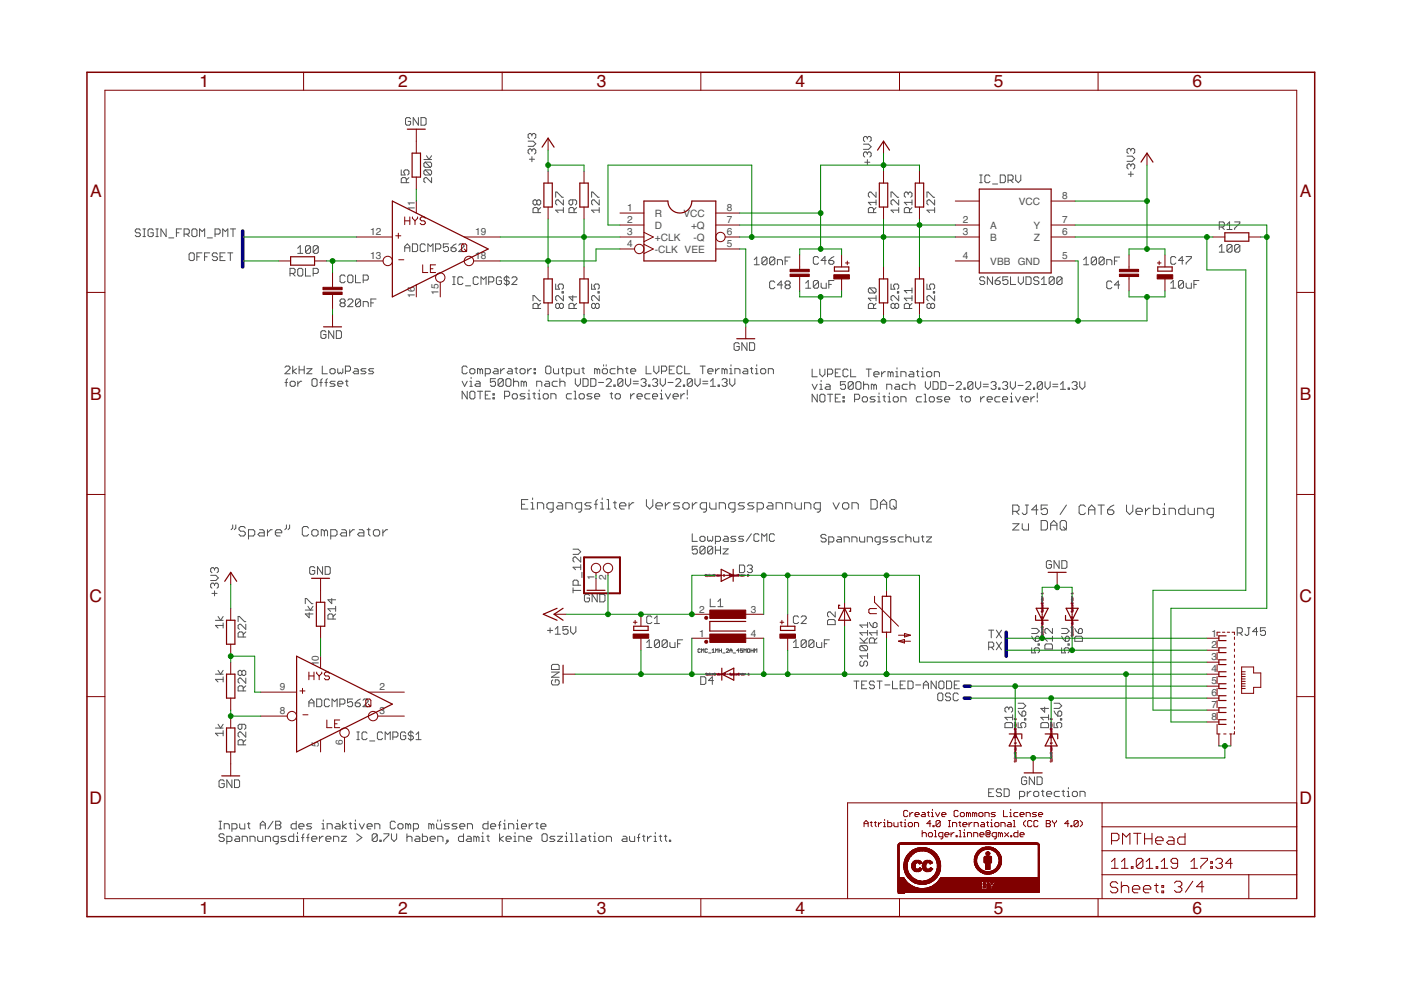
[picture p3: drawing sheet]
<svg xmlns="http://www.w3.org/2000/svg" width="297mm" height="210mm" viewBox="0 0 297 210" stroke-linecap="round" stroke-linejoin="round" font-family="sans-serif">
<defs><g id="words">
<g font-size="3.7" fill="#800000">
<text x="42.3" y="18.5">1</text>
<text x="84.4" y="18.5">2</text>
<text x="126.5" y="18.5">3</text>
<text x="168.6" y="18.5">4</text>
<text x="210.7" y="18.5">5</text>
<text x="252.9" y="18.5">6</text>
<text x="19.1" y="41.9">A</text>
<text x="275.6" y="41.9">A</text>
<text x="19.1" y="84.7">B</text>
<text x="275.6" y="84.7">B</text>
<text x="19" y="127.6">C</text>
<text x="275.5" y="127.6">C</text>
<text x="19" y="170.4">D</text>
<text x="275.5" y="170.4">D</text>
<text x="42.3" y="193.7">1</text>
<text x="84.4" y="193.7">2</text>
<text x="126.5" y="193.7">3</text>
<text x="168.6" y="193.7">4</text>
<text x="210.7" y="193.7">5</text>
<text x="252.9" y="193.7">6</text>
</g>
<g font-size="2.1" fill="#505050">
<text x="87.9" y="44.8" transform="rotate(-90 87.9 44.8)">11</text>
<text x="133" y="44.8">1</text>
<text x="133" y="47.3">2</text>
<text x="138.9" y="45.9">R</text>
<text x="144.9" y="45.9">VCC</text>
<text x="154.1" y="47.3">7</text>
<text x="154.1" y="44.8">8</text>
<text x="204.1" y="47.3">2</text>
<text x="216" y="43.4">VCC</text>
<text x="225.2" y="47.3">7</text>
<text x="225.2" y="42.3">8</text>
<text x="78.5" y="49.9">12</text>
<text x="100.8" y="49.9">19</text>
<text x="133" y="49.9">3</text>
<text x="133" y="52.4">4</text>
<text x="138.9" y="48.5">D</text>
<text x="138.9" y="51">+CLK</text>
<text x="138.9" y="53.5">-CLK VEE</text>
<text x="146.5" y="48.5">+Q</text>
<text x="147.1" y="51">-Q</text>
<text x="154.1" y="52.4">5</text>
<text x="154.1" y="49.9">6</text>
<text x="204.1" y="49.9">3</text>
<text x="210" y="48.5">A</text>
<text x="210" y="51">B</text>
<text x="219.1" y="48.5">Y</text>
<text x="219.2" y="51">Z</text>
<text x="225.2" y="49.9">6</text>
<text x="78.5" y="55">13</text>
<text x="100.8" y="55">18</text>
<text x="204.1" y="55">4</text>
<text x="210" y="56.1">VBB</text>
<text x="215.8" y="56.1">GND</text>
<text x="225.2" y="55">5</text>
<text x="87.9" y="63.1" transform="rotate(-90 87.9 63.1)">16</text>
<text x="93" y="62.6" transform="rotate(-90 93 62.6)">15</text>
<text x="126" y="123" transform="rotate(-90 126 123)">1</text>
<text x="128.6" y="123" transform="rotate(-90 128.6 123)">2</text>
<text x="148.2" y="129.9">2</text>
<text x="159.2" y="129.9">3</text>
<text x="148.2" y="135">1</text>
<text x="159.2" y="135">4</text>
<text x="256.9" y="135">1</text>
<text x="256.9" y="137.5">2</text>
<text x="67.6" y="141.3" transform="rotate(-90 67.6 141.3)">10</text>
<text x="256.9" y="140">3</text>
<text x="256.9" y="142.6">4</text>
<text x="59.4" y="146.4">9</text>
<text x="80.5" y="146.4">2</text>
<text x="256.9" y="145.1">5</text>
<text x="256.9" y="147.7">6</text>
<text x="59.4" y="151.5">8</text>
<text x="80.5" y="151.5">3</text>
<text x="256.9" y="150.2">7</text>
<text x="256.9" y="152.7">8</text>
<text x="67.6" y="158.4" transform="rotate(-90 67.6 158.4)">5</text>
<text x="72.7" y="157.9" transform="rotate(-90 72.7 157.9)">6</text>
</g>
</g></defs>
<g fill="none" stroke="#800080" stroke-width=".21">
<path d="M149.8 121.9l-.2-.1-.1 .1 .3 .2h-.3M149.9 122.2h.2l.1-.2-.3-.1v.4M150.3 122.2h.1M150.3 121.9v.3M150.3 121.7v.1M150.8 121.9l-.3 .1 .1 .2h.2M150.9 122h.3l-.1-.1-.2 .1 .2 .2M151.3 121.8l.2 .1v.3l-.2-.1zM151.6 121.9v.3M151.8 121.9l-.2 .1M152.2 121.8v.4h-.2v-.2l.2-.1M152.3 122h.3l-.1-.1-.2 .1 .2 .2"/>
<path d="M152.7 121.9v.3M152.9 121.9l-.2 .1M153.4 122.2h.2M153.4 121.9l.1-.1v.4M154.9 121.9l-.2-.1-.1 .1 .3 .2h-.3M155 122.2h.2v-.2l-.2-.1v.4M155.4 122.2h.1M155.4 121.9v.3M155.4 121.7v.1M155.9 121.9l-.3 .1 .1 .2h.2M156 122h.2v-.1l-.2 .1 .2 .2M156.4 121.8l.2 .1-.1 .3-.1-.1z"/>
<path d="M156.7 121.9v.3M156.9 121.9l-.2 .1M157.3 121.8v.4h-.2l-.1-.2 .3-.1M157.4 122h.3l-.1-.1-.2 .1 .2 .2M157.8 121.9v.3M158 121.9l-.2 .1M158.5 121.9h.2l-.2 .3h.2M220.7 129h.1M220.7 134.1h.1M220.8 127.9l.3-.1v.2l-.3 .1zM220.8 127.1h.3v.2l-.1 .1-.1-.3M220.8 132.9h.3v.2h-.3z"/>
<path d="M220.8 132.2h.3v.2h-.1l-.1-.2M220.8 129.5v.2l.1 .1 .2-.3v.3M220.8 134.6v.2l.1 .1 .2-.3v.3M220.9 128.5l.1 .3 .1-.1v-.2M220.9 133.6l.1 .3 .1-.1v-.2M220.9 127.7h.2M220.9 126.6h.2M220.9 132.8h.2M220.9 131.7h.2M220.9 126.4l.1 .2M220.9 127.5l.1 .2M220.9 131.5l.1 .2"/>
<path d="M220.9 132.6l.1 .2M221.1 129.4v-.2h-.2v.2h.4M221.1 129l-.2 .1M221.1 128.2v.2l-.2-.2h.1v.2M221.1 126.8v.2l-.2-.2 .1-.1v.3M221.1 125.8h-.3l.1 .1M221.1 134.5v-.2h-.2v.2h.4M221.1 134.1h-.2M221.1 133.3v.2l-.2-.2 .1-.1v.3M221.1 131.9v.2l-.2-.2 .1-.1v.3M221.1 130.8v.2l-.2-.2h-.1v.2M221.1 125.7v.2"/>
<path d="M221.1 128.9v.2M221.1 134v.1M227.1 129h.1M227.1 134.1h.1M227.1 132.9h.3l.1 .2h-.3zM227.1 127.1h.4v.2l-.2 .1-.1-.3M227.1 132.2h.4v.2h-.2l-.1-.2M227.2 129.5l-.1 .2 .1 .1 .2-.3v.3M227.2 127.8h.2l.1 .2-.3 .1zM227.2 134.6l-.1 .2 .1 .1 .2-.3v.3M227.2 128.5l.1 .3 .2-.1v-.2M227.2 133.6l.1 .3 .2-.1v-.2"/>
<path d="M227.2 126.4l.2 .2M227.2 127.5l.2 .2M227.2 131.5l.2 .2M227.2 132.6l.2 .2M227.2 127.7h.3M227.2 126.6h.3M227.2 132.8h.3M227.2 131.7h.3M227.5 130.8v.2l-.3-.2h-.1l.1 .2M227.5 125.7v.2M227.5 126.8l-.1 .2-.2-.2 .2-.1v.3M227.5 128.2l-.1 .2-.2-.2h.2v.2"/>
<path d="M227.5 128.9v.2M227.5 129.4l-.1-.2h-.2v.2h.4M227.5 131.9l-.1 .2-.2-.2 .2-.1v.3M227.5 133.3l-.1 .2-.2-.2 .2-.1v.3M227.5 134v.1M227.5 134.5l-.1-.2h-.2v.2h.4M227.5 129l-.3 .1M227.5 134.1h-.3M227.5 125.8h-.4l.1 .1M149.9 142.8h-.3l.3 .2-.1 .1h-.2M150 143.1h.2l.1-.2h-.3v.4M150.4 143.1h.1"/>
<path d="M150.4 142.9l.1 .2M150.5 142.7h.1M150.9 142.9h-.3l.1 .2h.2M151 143h.3l-.1-.1h-.2l.2 .2M151.4 142.8h.3l-.1 .3h-.2zM151.8 142.9v.2M152 142.9l-.2 .1M152.3 142.7v.4h-.2v-.2h.2M152.5 143h.2v-.1h-.2l.2 .2M152.8 142.9v.2M153 142.9l-.2 .1M153.5 142.8h.3l-.3 .3h.3"/>
<path d="M155 142.8h-.3l.3 .2-.1 .1h-.2M155.1 143.1h.2l.1-.2h-.3v.4M155.5 143.1h.1M155.5 142.9l.1 .2M155.6 142.7h.1M156 142.9h-.3l.1 .2h.2M156.1 143h.3l-.1-.1h-.2l.2 .2M156.5 142.8h.2v.3h-.2zM156.8 142.9v.2M157 142.9l-.2 .1M157.4 142.7v.4h-.2v-.2h.2M157.5 143h.3l-.1-.1h-.2l.2 .2"/>
<path d="M157.9 142.9v.2M158.1 142.9l-.2 .1M158.6 142.9l.1-.2v.4M158.6 143.1h.3M215 155.7h.1M215.1 154.5h.3v.2h-.3zM215.1 153.8h.3v.2h-.2v-.2M215.1 158.9h.3v.1l-.2 .1v-.2M215.1 156.2v.2l.1 .1 .2-.3v.3M215.1 159.5h.3v.2l-.3 .1zM215.2 155.2v.3l.2-.1v-.2M215.2 153.1l.1 .2"/>
<path d="M215.2 154.2l.1 .1M215.2 158.2l.1 .2M215.2 159.2l.1 .2M215.2 159.4h.2M215.2 158.4h.2M215.2 154.3h.2M215.2 153.3h.2M215.4 152.3v.3l-.2-.3-.1 .1v.2M215.4 153.5v.1l-.2-.1 .1-.1v.2M215.4 154.9v.2l-.2-.2 .1-.1v.3M215.4 155.6v.1M215.4 156.1v-.2l-.2-.1v.3h.4"/>
<path d="M215.4 157.4v.3M215.4 158.5v.2l-.2-.2h.1v.2M215.4 160v.2l-.2-.2 .1-.1v.3M215.4 155.7h-.2M215.4 157.5h-.3l.1 .2M222.6 155.7h.1M222.7 159.6l.3-.1 .1 .2-.4 .1zM222.7 158.9h.4v.1l-.2 .1-.1-.2M222.7 154.5h.3l.1 .2h-.4zM222.7 153.8h.4v.2h-.2l-.1-.2M222.7 156.2v.2l.1 .1 .2-.3v.3M222.8 159.4h.3"/>
<path d="M222.8 158.4h.3M222.8 155.2l.1 .3 .2-.1v-.2M222.8 154.3h.3M222.8 153.3h.3M222.8 153.1l.1 .2M222.8 154.2l.1 .1M222.8 158.2l.1 .2M222.8 159.2l.1 .2M223.1 160l-.1 .2-.2-.2 .1-.1v.3M223.1 158.5l-.1 .2-.2-.2h.1v.2M223.1 157.5h-.4l.1 .2M223.1 156.1v-.2l-.2-.1-.1 .3h.4"/>
<path d="M223.1 155.7h-.3M223.1 154.9l-.1 .2-.2-.2 .1-.1v.3M223.1 153.5l-.1 .1-.2-.1 .1-.1v.2M223.1 152.3v.3l-.3-.3-.1 .1v.2M223.1 155.6v.1M223.1 157.4v.3M215 160.7h.1M215.1 161.3v.2h.1l.2-.2v.2M215.2 160.3v.2h.2v-.2M215.4 160.7v.1M215.4 161.2v-.2l-.2-.1v.3h.4M215.4 160.7l-.2 .1"/>
<path d="M222.6 160.7h.1M222.7 161.3v.2h.1l.2-.2v.2M222.8 160.3l.1 .2h.2v-.2M223.1 161.2v-.2l-.2-.1-.1 .3h.4M223.1 160.7l-.3 .1M223.1 160.7v.1"/>
</g>
<g fill="none" stroke="#505050" stroke-width=".21">
<path d="M85.1 36v1.1h.8l-.3-.5v-.3l.3-.3h.5l.3 .3v.5l-.3 .3M86.1 38.7v-.8l-.2-.2h-.6l-.2 .2v.8h1.6M86.7 37.7l-.6 .5M87.1 25.2l-.3-.3h-.5l-.3 .3v1.1l.3 .2h.5l.3-.2v-.6h-.6M88.7 24.9v1.6l-1.1-1.6v1.6M89.3 24.9h.8l.2 .3v1.1l-.2 .2h-.8zM89.9 33.8h1.6M90.1 34.4h1.1l.3 .2v.6l-.3 .3M90.1 36h1.1l.3 .3v.5l-.3 .3M90.1 36l1.1 1.1M90.1 34.4l-.2 .2v.6l.2 .3h1.1M90.1 36l-.2 .3v.5l.2 .3h1.1"/>
<path d="M90.1 34.4l1.1 1.1M90.4 33l.6 .8 .5-.8M91.5 37.7v1l-1.1-1h-.3l-.2 .2v.6l.2 .2M112 29.9h1.1l.5 .6-.5 .5h-1.1M112.2 33.8h1.1M112.8 28.6v.3M112.8 31.9v.2M112.8 33.2v1.1M112.8 31.9l-.3-.3h-.3l-.2 .3v.5l.2 .3M112.8 28.6l-.3-.3h-.3l-.2 .3v.5l.2 .3M112.8 31.9l.3-.3h.2l.3 .3v.5l-.3 .3M112.8 28.6l.3-.3h.2l.3 .3v.5l-.3 .3"/>
<path d="M183.1 30.6h1l.6 .5-.6 .6h-1M183.3 34.4h1.1M183.9 29.2v.3M183.9 32.5v.2M183.9 33.8v1.1M183.9 32.5l.2-.3h.3l.3 .3v.5l-.3 .3M183.9 29.2l-.3-.3h-.3l-.2 .3v.6l.2 .2M183.9 32.5l-.3-.3h-.3l-.2 .3v.5l.2 .3M183.9 29.2l.2-.3h.3l.3 .3v.6l-.3 .2M207.7 37.1h.6M207.7 38.7h.6M208 37.1v1.6"/>
<path d="M209.9 37.4l-.3-.3h-.5l-.3 .3v1.1l.3 .2h.5l.3-.2M210.4 39h1.1M212.1 37.1h.8l.2 .3v1.1l-.2 .2h-.8zM213.7 38.2h.8l.3-.3v-.5l-.3-.3h-.8v1.6M214.2 38.2l.6 .5M215.3 37.1v1.1l.6 .5 .5-.5v-1.1M239 33.1h1l.6 .6-.6 .5h-1M239.2 36.9h1.1M239.8 31.7l-.3-.2h-.3l-.2 .2v.6l.2 .3M239.8 31.7v.3M239.8 35v.3M239.8 36.4v1.1"/>
<path d="M239.8 35l-.3-.2h-.3l-.2 .2v.6l.2 .2M239.8 35l.2-.2h.3l.3 .2v.6l-.3 .2M239.8 31.7l.2-.2h.3l.3 .2v.6l-.3 .3M29.8 48.8l-.3-.3h-.6l-.2 .3v.3l.2 .3h.6l.3 .2v.3l-.3 .3h-.6l-.2-.3M30.3 48.5h.5M30.3 50.2h.5M30.6 48.5v1.7M32.5 48.8l-.3-.3h-.5l-.3 .3v1.1l.3 .3h.5l.3-.3v-.5h-.6M33 48.5h.6M33 50.2h.6M33.3 48.5v1.7M35.2 48.5v1.7l-1.1-1.7v1.7"/>
<path d="M35.8 50.4h1.1M37.4 49.4h.6M38.5 48.5h-1.1v1.7M39 49.6h.9l.2-.2v-.6l-.2-.3h-.9v1.7M39.6 49.6l.5 .6M40.1 53.9l.3-.3h.5l.3 .3v1.1l-.3 .2h-.5l-.3-.2zM40.9 48.5h.6l.3 .3v1.1l-.3 .3h-.6l-.2-.3v-1.1zM41.7 54.4h.6M42.3 50.2v-1.7l.6 .6 .5-.6v1.7M42.8 53.6h-1.1v1.6M43.4 54.4h.5M43.9 50.4h1.1"/>
<path d="M44.4 53.6h-1v1.6M45.6 49.6h.8l.3-.2v-.6l-.3-.3h-.8v1.7M46.1 53.9l-.3-.3h-.5l-.3 .3v.3l.3 .2h.5l.3 .3v.3l-.3 .2h-.5l-.3-.2M46.7 54.4h.5M47.2 50.2v-1.7l.6 .6 .5-.6v1.7M47.7 53.6h-1v1.6h1M48.3 53.6h1.1M48.8 53.6v1.6M48.9 48.5h1.1M49.4 48.5v1.7M61.5 58h.8l.3-.3v-.5l-.3-.3h-.8v1.6M62 58l.6 .5"/>
<path d="M63.1 52.6l.6-.5v1.6M63.1 53.7h1.1M63.4 56.9h.5l.3 .3v1.1l-.3 .2h-.5l-.3-.2v-1.1zM64.8 56.9v1.6h1M65.8 52.4v1l-.2 .3h-.6l-.2-.3M65.8 52.4l-.2-.3h-.6l-.2 .3v1M65.8 52.4l-1 1M66.4 58h.8l.3-.3v-.5l-.3-.3h-.8v1.6M67.5 52.4v1l-.3 .3h-.5l-.3-.3M67.5 52.4l-.3-.3h-.5l-.3 .3v1M67.5 52.4l-1.1 1M73.2 58.6l-.3-.3h-.5l-.3 .3v1.1l.3 .2h.5l.3-.2"/>
<path d="M74 58.3h.5l.3 .3v1.1l-.3 .2h-.5l-.3-.2v-1.1zM75.4 58.3v1.6h1.1M77 59.4h.8l.3-.3v-.5l-.3-.3h-.8v1.6M85.8 53.3v-1l.6-.6 .5 .6v1M85.8 52.5h1.1M87.4 51.7h.9l.2 .3v1.1l-.2 .2h-.9zM90.2 52l-.3-.3h-.5l-.3 .3v1.1l.3 .2h.5l.3-.2M90.7 53.3v-1.6l.6 .6 .5-.6v1.6M92.4 52.8h.8l.3-.3v-.5l-.3-.3h-.8v1.6M95.1 51.7h-1.1v.8l.5-.2h.3l.3 .2v.6l-.3 .2h-.5l-.3-.2M95.6 52.5h.8l.3 .3v.3l-.3 .2h-.5l-.3-.2zM96 58.7h.5"/>
<path d="M96.2 58.7v1.6M96.7 51.7l-1.1 .8M97.3 52l.2-.3h.6l.3 .3v.3l-1.1 1h1.1M98.1 59l-.2-.3h-.6l-.2 .3v1l.2 .3h.6l.2-.3M101.4 59l-.2-.3h-.6l-.3 .3v1l.3 .3h.6l.2-.3M103.6 59.8h.8l.3-.3v-.5l-.3-.3h-.8v1.6M106.3 59l-.2-.3h-.6l-.3 .3v1l.3 .3h.6l.2-.3v-.5h-.5M107.4 58.4v2.2M108 59l-.3-.3h-.6l-.2 .3v.2l.2 .3h.6l.3 .3v.2l-.3 .3h-.6l-.2-.3M108.5 59l.3-.3h.5l.3 .3v.2l-1.1 1.1h1.1M113.8 42.6l.3-.2h.3l.2 .2v.6l-.2 .3h-.3l-.3-.3M113.8 42.6v.6"/>
<path d="M113.8 42.6l-.2-.2h-.3l-.3 .2v.6l.3 .3h.3l.2-.3M114.1 45.1v-.8l-.3-.3h-.5l-.3 .3v.8h1.6M114.6 44l-.5 .6M117.8 41.8v-1.1h.3l1.1 1.1h.2M119.4 44.6h-1.6l.5 .5M119.4 42.4v1.1l-1.1-1.1h-.2l-.3 .2v.6l.3 .3M119.4 44v1.1M121.4 42.4v.8l-.2 .3h-.3l-.3-.3v-.6l.3-.2h1.1l.3 .2v.6l-.3 .3M121.7 45.1v-.8l-.3-.3h-.5l-.3 .3v.8h1.7M122.3 44l-.6 .6M125.4 41.8v-1.1h.3l1.1 1.1h.2M127 42.4v1.1l-1-1.1h-.3l-.3 .2v.6l.3 .3"/>
<path d="M127 44.6h-1.6l.6 .5M127 44v1.1M159.9 55.1l.5-.6v1.6M159.9 56.1h1.1M162.6 54.8l-1.1 1.1M162.6 54.8v1.1l-.3 .2h-.5l-.3-.2M162.6 54.8l-.3-.3h-.5l-.3 .3v1.1M164.3 54.8l-.3-.3h-.6l-.2 .3v1.1M164.3 59.9l-.3-.3h-.6l-.2 .3v1l.2 .3h.6l.3-.3M164.3 54.8v1.1l-.3 .2h-.6l-.2-.2M164.3 54.8l-1.1 1.1M164.8 56.1v-1h.8l.3 .2v.8"/>
<path d="M166.5 55.3h.5M167.5 54.5h-1v1.6M173.5 59.8l-.2-.3h-.6l-.3 .3v1M173.5 59.8v1l-.2 .3h-.6l-.3-.3M173.5 54.7l-.2-.3h-.6l-.3 .3v1.1l.3 .2h.6l.2-.2M173.5 59.8l-1.1 1M175.2 55.2h-1.1l.8-.8v1.6M175.7 55.2h.8l.3 .3v.3l-.3 .2h-.5l-.3-.2zM176.8 59.5h-1.1v1.6M176.8 54.4l-1.1 .8M185.2 45.1v-.8l-.3-.3h-.5l-.3 .3v.8h1.6M185.7 40.7v1.1l-1-1.1h-.3l-.3 .3v.6l.3 .2"/>
<path d="M185.7 42.4v1.1M185.7 44l-.5 .6M185.7 42.9h-1.6l.6 .6M188.9 41.8v-1.1h.3l1.1 1.1h.2M190.5 44.6h-1.6l.6 .5M190.5 42.4v1.1l-1-1.1h-.3l-.3 .2v.6l.3 .3M190.5 44v1.1M192.6 41l-.3-.3h-.3l-.3 .3v.6l.3 .2M192.6 41l.2-.3h.3l.3 .3v.6l-.3 .2M192.6 41v.3M192.8 45.1v-.8l-.2-.3h-.6l-.3 .3v.8h1.7M193.4 42.4v1.1"/>
<path d="M193.4 42.9h-1.7l.6 .6M193.4 44l-.6 .6M196.5 41.8v-1.1h.3l1.1 1.1h.3M198.2 44.6h-1.7l.6 .5M198.2 42.4v1.1l-1.1-1.1h-.3l-.3 .2v.6l.3 .3M198.2 44v1.1M208.8 59l-.3-.3h-.5l-.3 .3v.2l.3 .3h.5l.3 .3v.2l-.3 .3h-.5l-.3-.3M210.4 58.7v1.6l-1.1-1.6v1.6M211 59.5h.8l.3 .3v.2l-.3 .3h-.6l-.2-.3zM212.1 58.7l-.6 .3-.5 .5M213.7 58.7h-1.1v.8l.6-.3h.2l.3 .3v.5l-.3 .3h-.5l-.3-.3M214.2 58.7v1.6h1.1"/>
<path d="M215.9 58.7v1.1l.5 .5 .6-.5v-1.1M217.5 58.7h.8l.3 .3v1l-.3 .3h-.8zM220.3 59l-.3-.3h-.6l-.2 .3v.2l.2 .3h.6l.3 .3v.2l-.3 .3h-.6l-.2-.3M220.8 59.2l.5-.5v1.6M223.5 59v1l-.3 .3h-.5l-.3-.3M223.5 59l-.3-.3h-.5l-.3 .3v1M223.5 59l-1.1 1M225.2 59l-.3-.3h-.6l-.2 .3v1M225.2 59v1l-.3 .3h-.6l-.2-.3M225.2 59l-1.1 1M229.7 55.1l.6-.6v1.6M229.7 56.1h1.1"/>
<path d="M232.5 54.8v1.1l-.3 .2h-.6l-.2-.2M232.5 54.8l-.3-.3h-.6l-.2 .3v1.1M232.5 54.8l-1.1 1.1M234.1 54.8v1.1l-.3 .2h-.5l-.3-.2M234.1 54.8l-.3-.3h-.5l-.3 .3v1.1M234.1 54.8l-1.1 1.1M234.7 56.1v-1h.8l.2 .2v.8M235.7 59.9l-.2-.3h-.6l-.2 .3v1l.2 .3h.6l.2-.3M236.3 55.3h.5M237.4 54.5h-1.1v1.6M249.3 54.7l-.3-.3h-.5l-.3 .3v1.1l.3 .2h.5l.3-.2M250.9 59.8v1l-.2 .3h-.6l-.2-.3"/>
<path d="M250.9 59.8l-.2-.3h-.6l-.2 .3v1M250.9 59.8l-1 1M250.9 55.2h-1l.8-.8v1.6M251.5 54.4h1.1v.3l-1.1 1.1v.2M254.2 59.5h-1.1v1.6M258.5 52.4l.5-.6v1.7M258.5 53.5h1.1M258.5 48.1h.8l.3-.2v-.6l-.3-.2h-.8v1.6M259 48.1l.6 .6M260.1 47.6l.6-.5v1.6M260.1 48.7h1.1M261.2 52.1v1.1l-.3 .3h-.5l-.3-.3"/>
<path d="M261.2 52.1l-.3-.3h-.5l-.3 .3v1.1M261.2 52.1l-1.1 1.1M261.8 47.1h1.1v.2l-1.1 1.1v.3M262.9 52.1v1.1l-.3 .3h-.6l-.2-.3M262.9 52.1l-.3-.3h-.6l-.2 .3v1.1M262.9 52.1l-1.1 1.1M60.4 77.9l.3-.3h.5l.3 .3v.3l-1.1 1h1.1M62.1 77.6v1.6M62.9 78.2l-.8 .5 .8 .5M63.4 77.6v1.6M63.4 78.4h1.1M64.5 77.6v1.6"/>
<path d="M65 78.2h1.1l-1.1 1h1.1M68.3 77.6v1.6h1.1M69.1 70.4l-.2-.3h-.6l-.3 .3v1.1l.3 .3h.6l.2-.3v-.6h-.5M70 78.4l.2-.2h.6l.3 .2v.6l-.3 .2h-.6l-.2-.2zM70.8 70.1v1.7l-1.1-1.7v1.7M71.3 70.1h.8l.3 .3v1.1l-.3 .3h-.8zM71.6 78.2v.8l.3 .2 .2-.2 .3 .2 .3-.2v-.8M72.4 64.2l-.3-.3v-.2l.3-.3h.5l.3 .3v.2l-.3 .3M72.4 64.2l-.3 .3v.2l.3 .3h.5l.3-.3v-.2l-.3-.3M72.4 64.2h.5M73.2 78.7h.8l.3-.3v-.5l-.3-.3h-.8v1.6M73.7 63.7l.3-.3h.5l.3 .3v.2l-1.1 1.1h1.1"/>
<path d="M75.1 78.2h.6l.3 .2v.8h-.9l-.2-.2 .2-.3h.9M76.5 63.7v1l-.3 .3h-.6l-.2-.3M76.5 63.7l-.3-.3h-.6l-.2 .3v1M76.5 63.7l-1.1 1M77 65v-1.1h.8l.3 .3v.8M77.6 78.2h-.8l-.3 .2 .3 .3h.5l.3 .3-.3 .2h-.8M78.6 64.2h.6M79.2 78.2h-.8l-.3 .2 .3 .3h.6l.2 .3-.2 .2h-.9M79.7 63.4h-1.1v1.6M96 60.3h.5M98.7 60.6h1.1M99.1 77.9l-.3-.3h-.6l-.2 .3v1.1l.2 .2h.6l.3-.2"/>
<path d="M99.6 78.4l.3-.2h.5l.3 .2v.6l-.3 .2h-.5l-.3-.2zM101.8 78.4l-.3-.2h-.3v1M101.8 78.4v.8M101.8 78.4l.3-.2 .2 .2v.8M102 60.3v-1.6l.5 .5 .6-.5v1.6M102.9 79.2h.8l.3-.2v-.6l-.3-.2h-.8v1.6M104.8 78.2h.5l.3 .2v.8h-.8l-.3-.2 .3-.3h.8M106.2 78.2v1M107 78.2h-.3l-.5 .5M107.8 78.2h.5l.3 .2v.8h-.8l-.3-.2 .3-.3h.8M109.2 78.2h.5M109.4 77.9v1.1l.3 .2"/>
<path d="M110.3 78.4l.2-.2h.6l.2 .2v.6l-.2 .2h-.6l-.2-.2zM111.9 78.2v1M112.7 78.2h-.3l-.5 .5M113 63.8v-1.1h.3l1.1 1.1h.2M113.2 79h.3v.2h-.3zM113.2 78.2h.3v.2h-.3zM114.1 65.4v-.8l-.3-.3h-.5l-.3 .3v.8h1.6M114.6 64.3l-.5 .6M115.7 77.9l.3-.3h.5l.3 .3v1.1l-.3 .2h-.5l-.3-.2zM117.3 78.2v.8l.3 .2h.8v-1M117.8 60.2v1.1h.8l-.3-.5v-.3l.3-.3h.6l.2 .3v.5l-.2 .3M118.6 64.6l-.3-.3h-.2l-.3 .3v.5l.3 .3h.2l.3-.3"/>
<path d="M118.6 64.6l.3-.3h.3l.2 .3v.5l-.2 .3h-.3l-.3-.3M118.6 64.6v.5M119 78.2h.5M119.2 61.8h.2v.3h-.2zM119.3 77.9v1.1l.2 .2M119.4 62.7v1.1l-1.1-1.1h-.2l-.3 .2v.6l.3 .3M120.1 79.2h.8l.3-.2v-.6l-.3-.2h-.8v1.6M121.4 62.7v1.1l-.8-.9h1.7M121.7 78.2v.8l.3 .2h.8v-1M121.7 65.4v-.8l-.3-.3h-.5l-.3 .3v.8h1.7M122.3 64.3l-.6 .6M123.3 78.2h.6"/>
<path d="M123.6 77.9v1.1l.3 .2M125.4 60.2v1.1h.8l-.2-.5v-.3l.2-.3h.6l.2 .3v.5l-.2 .3M126.2 64.6l-.2-.3h-.3l-.3 .3v.5l.3 .3h.3l.2-.3M126.2 64.6l.3-.3h.3l.2 .3v.5l-.2 .3h-.3l-.3-.3M126.2 64.6v.5M126.6 78.4l-.3-.2h-.2v1M126.6 78.4v.8M126.6 78.4l.3-.2 .2 .2v.8M126.8 61.8h.2v.3h-.2zM127 62.7v1.1l-1-1.1h-.3l-.3 .2v.6l.3 .3M127.7 78.4l.3-.2h.5l.3 .2v.6l-.3 .2h-.5l-.3-.2zM128 77.3v.3"/>
<path d="M128.5 77.3v.3M130.4 78.2h-.8l-.3 .2v.6l.3 .2h.8M131 78.4l.3-.2h.5l.3 .2v.8M131 77.6v1.6M132.6 78.2h.6M132.9 77.9v1.1l.3 .2M133.7 78.7h1.1v-.3l-.3-.2h-.5l-.3 .2v.6l.3 .2h.5M137 77.6v1.6h1.1M138.6 77.6v1.1l.6 .5 .5-.5v-1.1M140.3 78.7h.8l.3-.3v-.5l-.3-.3h-.8v1.6M141.9 78.4h.5M143 77.6h-1.1v1.6h1.1"/>
<path d="M144.6 77.9l-.3-.3h-.5l-.3 .3v1.1l.3 .2h.5l.3-.2M145.2 77.6v1.6h1.1M148.4 77.6h1.1M149 77.6v1.6M150.1 78.7h1.1v-.3l-.3-.2h-.6l-.2 .2v.6l.2 .2h.6M151.7 78.2v1M152.5 78.2h-.2l-.6 .5M153.6 78.4l-.2-.2h-.3v1M153.6 78.4v.8M153.6 78.4l.3-.2 .3 .2v.8M154.7 79.2h.6M154.7 78.2h.3v1"/>
<path d="M155 77.3v.3M155.8 79.2v-1h.8l.3 .2v.8M156.7 72.9l-.2-.2h-.6l-.3 .2v1.1l.3 .3h.6l.2-.3v-.5h-.5M157.7 78.2h.6l.2 .2v.8h-.8l-.3-.2 .3-.3h.8M158.4 72.7v1.6l-1.1-1.6v1.6M158.9 72.7h.8l.3 .2v1.1l-.3 .3h-.8zM159.1 78.2h.5M159.3 77.9v1.1l.3 .2M160.2 79.2h.5M160.2 78.2h.2v1M160.4 77.3v.3M161.3 78.4l.2-.2h.6l.2 .2v.6l-.2 .2h-.6l-.2-.2z"/>
<path d="M162.9 79.2v-1h.8l.3 .2v.8M165.9 60.4h-1.1l.8-.8v1.6M166.7 60.4l-.2-.3v-.2l.2-.3h.6l.2 .3v.2l-.2 .3M166.7 60.4l-.2 .3v.2l.2 .3h.6l.2-.3v-.2l-.2-.3M166.7 60.4h.6M170.8 60l.6-.5v1.6M170.8 61.1h1.1M172.2 78.3v1.6h1.1M173.8 78.3v1l.6 .6 .5-.6v-1M174.1 60v.8l.2 .3h.9v-1.1M175.5 79.3h.8l.3-.2v-.6l-.3-.2h-.8v1.6M175.7 60.3h.6"/>
<path d="M177.1 79.1h.5M178.2 78.3h-1.1v1.6h1.1M179.8 78.5l-.3-.2h-.5l-.3 .2v1.1l.3 .3h.5l.3-.3M180.4 78.3v1.6h1.1M183.6 78.3h1.1M184.2 78.3v1.6M184.4 61l-.3 .3v.5l.3 .3h1.1M184.4 61h1.1l.2 .3v.5l-.2 .3M184.4 61l1.1 1.1M185.2 65.4v-.8l-.3-.3h-.5l-.3 .3v.8h1.6M185.3 79.3h1.1v-.2l-.3-.3h-.6l-.2 .3v.5l.2 .3h.6M185.7 64.3l-.5 .6"/>
<path d="M185.7 63.2h-1.6l.6 .6M185.7 62.7v1.1M186.9 78.8v1.1M187.7 78.8h-.2l-.6 .5M188.8 79.1l-.2-.3h-.3v1.1M188.8 79.1v.8M188.8 79.1l.3-.3 .3 .3v.8M188.9 60.2v1.1h.8l-.2-.5v-.3l.2-.3h.6l.2 .3v.5l-.2 .3M189.7 64.6l.3-.3h.3l.2 .3v.5l-.2 .3h-.3l-.3-.3M189.7 64.6l-.2-.3h-.3l-.3 .3v.5l.3 .3h.3l.2-.3M189.7 64.6v.5M189.9 79.9h.6"/>
<path d="M189.9 78.8h.3v1.1M190.2 78v.3M190.3 61.8h.2v.3h-.2zM190.5 62.7v1.1l-1-1.1h-.3l-.3 .2v.6l.3 .3M191 79.9v-1.1h.8l.3 .3v.8M192.8 65.4v-.8l-.2-.3h-.6l-.3 .3v.8h1.7M192.9 78.8h.6l.2 .3v.8h-.8l-.3-.3 .3-.3h.8M193.4 64.3l-.6 .6M193.4 63.2h-1.7l.6 .6M193.4 61v1.1M193.4 62.7v1.1M193.4 61.6h-1.7l.6 .5"/>
<path d="M194.3 78.8h.5M194.5 78.5v1.1l.3 .3M195.4 79.9h.5M195.4 78.8h.2v1.1M195.6 78v.3M196.5 79.1l.2-.3h.6l.2 .3v.5l-.2 .3h-.6l-.2-.3zM196.5 60.2v1.1h.8l-.2-.5v-.3l.2-.3h.6l.3 .3v.5l-.3 .3M197.3 64.6l.3-.3h.3l.3 .3v.5l-.3 .3h-.3l-.3-.3M197.3 64.6l-.2-.3h-.3l-.3 .3v.5l.3 .3h.3l.2-.3M197.3 64.6v.5M197.9 61.8h.3v.3h-.3zM198.1 79.9v-1.1h.8l.3 .3v.8"/>
<path d="M198.2 62.7v1.1l-1.1-1.1h-.3l-.3 .2v.6l.3 .3M220.8 60.3h1.1M237.4 60.4h-1.1l.8-.8v1.6M248.2 61.1h1.1M248.2 60l.6-.5v1.6M251.5 60v.8l.3 .3h.8v-1.1M253.1 60.3h.6M60.4 81.1h.6M61 80.3l-.3 .3v1.3M61.5 81.1l.3-.3h.5l.3 .3v.5l-.3 .3h-.5l-.3-.3zM63.1 80.8v1.1M64 80.8h-.3l-.6 .6"/>
<path d="M66.1 80.6l.3-.3h.6l.2 .3v1l-.2 .3h-.6l-.3-.3zM67.8 81.1h.5M68.3 80.3l-.2 .3v1.3M68.9 81.1h.5M69.4 80.3l-.2 .3v1.3M71.1 80.8h-.9l-.2 .3 .2 .3h.6l.3 .2-.3 .3h-.8M71.6 81.4h1.1v-.3l-.3-.3h-.5l-.3 .3v.5l.3 .3h.5M73.2 80.8h.6M73.5 80.6v1l.3 .3M98 80.8l.5 1.1 .6-1.1M99.1 83v1.6l-1.1-1.6v1.6M99.6 81.9h.5"/>
<path d="M99.6 80.8h.3v1.1M99.6 83.2l.3-.2h.5l.3 .2v1.1l-.3 .3h-.5l-.3-.3zM99.9 80v.3M101 80.8h.5l.3 .3v.8h-.8l-.3-.3 .3-.2h.8M101.2 83h1.1M101.8 83v1.6M102.9 83.8h.5M104 83h-1.1v1.6h1.1M104.5 84.3h.3v.3h-.3zM104.5 83.5h.3v.3h-.3zM105.1 80.3h-1.1v.8l.5-.3h.3l.3 .3v.5l-.3 .3h-.6l-.2-.3M106.7 80.6v1l-.3 .3h-.5l-.3-.3"/>
<path d="M106.7 80.6l-.3-.3h-.5l-.3 .3v1M106.7 80.6l-1.1 1M107 84h.8l.3-.2v-.6l-.3-.2h-.8v1.6M107.5 80.3h.6l.2 .3v1l-.2 .3h-.6l-.2-.3v-1zM108.9 81.1l.3-.3h.5l.3 .3v.8M108.9 83.5h.5l.3 .3v.5l-.3 .3h-.5l-.3-.3v-.5zM108.9 80.3v1.6M111.1 81.1l-.3-.3h-.3v1.1M111.1 81.1l.2-.3 .3 .3v.8M111.1 81.1v.8M111.3 83.5h-.8l-.2 .3 .2 .2h.6l.2 .3-.2 .3h-.8M111.9 84.6h.5"/>
<path d="M111.9 83.5h.3v1.1M112.2 82.7v.3M113 83.5h.5M113.2 83.2v1.1l.3 .3M113.8 81.9v-1.1h.8l.3 .3v.8M114.1 84.6h.5M114.1 83.5h.2v1.1M114.3 82.7v.3M115.4 83.5h.6l.2 .3v.5l-.2 .3h-.6l-.2-.3v-.5zM115.7 80.8h.5l.3 .3v.8h-.8l-.3-.3 .3-.2h.8M116.8 84.6v-1.1h.8l.3 .3v.8M118.2 80.8h-.9l-.2 .3v.5l.2 .3h.9"/>
<path d="M118.7 81.1l.3-.3h.5l.3 .3v.8M118.7 80.3v1.6M121.2 83.5h-.9l-.2 .3v.5l.2 .3h.9M121.7 83h.3v1.6M121.7 84.6h.5M122 80.3v1.1l.5 .5 .6-.5v-1.1M123.1 83.5h.5l.3 .3v.5l-.3 .3h-.5l-.3-.3v-.5zM123.6 80.3h.8l.3 .3v1l-.3 .3h-.8zM125.2 80.3h.9l.2 .3v1l-.2 .3h-.9zM125.5 83.5h-.8l-.3 .3 .3 .2h.5l.3 .3-.3 .3h-.8M126.1 84h1v-.2l-.2-.3h-.6l-.2 .3v.5l.2 .3h.6M126.9 81.1h1.1"/>
<path d="M128.5 80.6l.3-.3h.5l.3 .3v.2l-1.1 1.1h1.1M129.3 83.5h.6M129.6 83.2v1.1l.3 .3M130.2 81.6h.2v.3h-.2zM130.7 83.5h.6l.2 .3v.5l-.2 .3h-.6l-.3-.3v-.5zM132.1 80.6v1l-.3 .3h-.5l-.3-.3M132.1 80.6l-.3-.3h-.5l-.3 .3v1M132.1 80.6l-1.1 1M132.6 80.3v1.1l.6 .5 .5-.5v-1.1M133.7 83.5v1.1M134.3 80.8h1M134.3 81.4h1"/>
<path d="M134.5 83.5h-.2l-.6 .5M135.1 84h1.1v-.2l-.3-.3h-.6l-.2 .3v.5l.2 .3h.6M135.9 80.6l.3-.3h.5l.3 .3v.2l-.3 .3M136.4 81.1h.3M136.7 81.1l.3 .3v.2l-.3 .3h-.5l-.3-.3M137.5 81.6h.3v.3h-.3zM137.8 83.5h-.8l-.3 .3v.5l.3 .3h.8M138.3 80.6l.3-.3h.5l.3 .3v.2l-.3 .3M138.3 84h1.1v-.2l-.3-.3h-.5l-.3 .3v.5l.3 .3h.5M138.9 81.1h.2M139.1 81.1l.3 .3v.2l-.3 .3h-.5l-.3-.3M140 80.3v1.1l.5 .5 .6-.5v-1.1"/>
<path d="M140 83.5h.3v1.1M140 84.6h.5M140.3 82.7v.3M141.1 83.5l.5 1.1 .6-1.1M141.6 81.1h1.1M142.7 84h1.1v-.2l-.3-.3h-.5l-.3 .3v.5l.3 .3h.5M143.3 80.6l.2-.3h.6l.2 .3v.2l-1 1.1h1M144.4 83.5v1.1M144.9 81.6h.3v.3h-.3zM145.2 83.5h-.3l-.5 .5M145.7 82.7v1.1M145.7 84.3v.3"/>
<path d="M146.8 80.6v1l-.3 .3h-.5l-.3-.3M146.8 80.6l-.3-.3h-.5l-.3 .3v1M146.8 80.6l-1.1 1M147.3 80.3v1.1l.6 .5 .5-.5v-1.1M149 80.8h1.1M149 81.4h1.1M150.6 81.9h1.1M150.6 80.8l.6-.5v1.6M152.3 81.6h.2v.3h-.2zM153.1 80.6l.3-.3h.5l.3 .3v.2l-.3 .3M153.6 81.1h.3M153.9 81.1l.3 .3v.2l-.3 .3h-.5l-.3-.3"/>
<path d="M154.7 80.3v1.1l.6 .5 .5-.5v-1.1M172.2 81.5l.5 1 .6-1M173.3 83.6v1.6l-1.1-1.6v1.6M173.8 81.5h.3v1M173.8 82.5h.6M174.1 83.6h.5l.3 .3v1l-.3 .3h-.5l-.3-.3v-1zM174.1 80.6v.3M175.2 81.5h.5l.3 .2v.8h-.8l-.3-.2 .3-.3h.8M175.5 83.6h1.1M176 83.6v1.6M177.1 84.4h.5M178.2 83.6h-1.1v1.6h1.1"/>
<path d="M178.7 84.1h.3v.3h-.3zM178.7 84.9h.3v.3h-.3zM179.3 80.9h-1.1v.8l.5-.2h.3l.3 .2v.6l-.3 .2h-.5l-.3-.2M180.9 81.2v1.1l-.3 .2h-.5l-.3-.2M180.9 81.2l-.3-.3h-.5l-.3 .3v1.1M180.9 81.2l-1.1 1.1M181.2 84.7h.8l.3-.3v-.5l-.3-.3h-.8v1.6M181.5 81.2l.2-.3h.6l.2 .3v1.1l-.2 .2h-.6l-.2-.2zM182.8 84.4l.3-.3h.5l.3 .3v.5l-.3 .3h-.5l-.3-.3zM183.1 81.7l.3-.2h.5l.3 .2v.8M183.1 80.9v1.6M185.3 81.7v.8"/>
<path d="M185.3 81.7l-.3-.2h-.3v1M185.3 81.7l.2-.2 .3 .2v.8M185.5 84.1h-.8l-.2 .3 .2 .3h.6l.2 .2-.2 .3h-.8M186.1 84.1h.3v1.1M186.1 85.2h.5M186.4 83.3v.3M187.2 84.1h.5M187.5 83.9v1l.2 .3M188 82.5v-1h.8l.3 .2v.8M188.3 85.2h.5M188.3 84.1h.3v1.1M188.6 83.3v.3"/>
<path d="M189.6 84.1h.6l.3 .3v.5l-.3 .3h-.6l-.2-.3v-.5zM189.9 81.5h.6l.2 .2v.8h-.8l-.2-.2 .2-.3h.8M191 85.2v-1.1h.8l.3 .3v.8M192.4 81.5h-.8l-.3 .2v.6l.3 .2h.8M192.9 81.7l.3-.2h.5l.3 .2v.8M192.9 80.9v1.6M195.4 84.1h-.9l-.2 .3v.5l.2 .3h.9M195.9 83.6h.3v1.6M195.9 85.2h.6M196.2 80.9v1.1l.5 .5 .6-.5v-1.1M197.3 84.1h.5l.3 .3v.5l-.3 .3h-.5l-.3-.3v-.5zM197.8 80.9h.8l.3 .3v1.1l-.3 .2h-.8z"/>
<path d="M199.5 80.9h.8l.3 .3v1.1l-.3 .2h-.8zM199.7 84.1h-.8l-.3 .3 .3 .3h.6l.2 .2-.2 .3h-.9M200.3 84.7h1.1v-.3l-.3-.3h-.5l-.3 .3v.5l.3 .3h.5M201.1 81.7h1.1M202.7 81.2l.3-.3h.6l.2 .3v.3l-1.1 1h1.1M203.6 84.1h.5M203.8 83.9v1l.3 .3M204.4 82.3h.2v.2h-.2zM204.9 84.1h.6l.2 .3v.5l-.2 .3h-.6l-.3-.3v-.5zM206.3 81.2v1.1l-.3 .2h-.5l-.3-.2M206.3 81.2l-.3-.3h-.5l-.3 .3v1.1M206.3 81.2l-1.1 1.1"/>
<path d="M206.8 80.9v1.1l.6 .5 .5-.5v-1.1M207.9 84.1v1.1M208.5 81.5h1M208.5 82h1M208.7 84.1h-.2l-.6 .6M209.3 84.7h1.1v-.3l-.3-.3h-.6l-.2 .3v.5l.2 .3h.6M210.1 81.2l.3-.3h.5l.3 .3v.3l-.3 .2M210.7 81.7h.2M210.9 81.7l.3 .3v.3l-.3 .2h-.5l-.3-.2M211.8 82.3h.2v.2h-.2zM212 84.1h-.8l-.3 .3v.5l.3 .3h.8M212.6 81.2l.2-.3h.6l.2 .3v.3l-.2 .2"/>
<path d="M212.6 84.7h1v-.3l-.2-.3h-.6l-.2 .3v.5l.2 .3h.6M213.1 81.7h.3M213.4 81.7l.2 .3v.3l-.2 .2h-.6l-.2-.2M214.2 80.9v1.1l.5 .5 .6-.5v-1.1M214.2 85.2h.5M214.2 84.1h.3v1.1M214.5 83.3v.3M215.3 84.1l.5 1.1 .6-1.1M215.8 81.7h1.1M216.9 84.7h1.1v-.3l-.3-.3h-.5l-.3 .3v.5l.3 .3h.5M217.5 81.2l.2-.3h.6l.2 .3v.3l-1 1h1M218.6 84.1v1.1"/>
<path d="M219.1 82.3h.3v.2h-.3zM219.4 84.1h-.3l-.5 .6M219.9 83.3v1.1M219.9 84.9v.3M221 81.2v1.1l-.3 .2h-.5l-.3-.2M221 81.2l-.3-.3h-.5l-.3 .3v1.1M221 81.2l-1.1 1.1M221.6 80.9v1.1l.5 .5 .6-.5v-1.1M223.2 81.5h1.1M223.2 82h1.1M224.8 82.5h1.1M224.8 81.5l.6-.6v1.6"/>
<path d="M226.5 82.3h.2v.2h-.2zM227.3 81.2l.3-.3h.5l.3 .3v.3l-.3 .2M227.8 81.7h.3M228.1 81.7l.3 .3v.3l-.3 .2h-.5l-.3-.2M228.9 80.9v1.1l.6 .5 .5-.5v-1.1M49.3 111.3v.7l-.3 .3M50 111.3v.7l-.3 .3M52 112l-.3-.4h-.7l-.3 .4v.3l.3 .3h.7l.3 .4v.3l-.3 .3h-.7l-.3-.3M52.7 113.6h1l.3-.3v-.7l-.3-.3h-1v2M55 112.3h.7l.3 .3v1h-1l-.3-.3 .3-.3h1M56.7 112.3v1.3M57.7 112.3h-.3l-.7 .7"/>
<path d="M58.4 113h1.3v-.4l-.3-.3h-.7l-.3 .3v.7l.3 .3h.7M60.7 111.3v.7l-.3 .3M61.4 111.3v.7l-.3 .3M65.4 112l-.3-.4h-.7l-.3 .4v1.3l.3 .3h.7l.3-.3M66.4 112.3h.7l.3 .3v.7l-.3 .3h-.7l-.3-.3v-.7zM68.8 112.6l-.4-.3h-.3v1.3M68.8 112.6v1M68.8 112.6l.3-.3 .3 .3v1M70.1 113.6h1l.4-.3v-.7l-.4-.3h-1v2M72.5 112.3h.6l.4 .3v1h-1l-.4-.3 .4-.3h1M74.1 112.3v1.3M75.1 112.3h-.3l-.7 .7"/>
<path d="M76.2 112.3h.6l.4 .3v1h-1l-.4-.3 .4-.3h1M77.8 112.3h.7M78.2 112v1.3l.3 .3M79.2 112.6l.3-.3h.7l.3 .3v.7l-.3 .3h-.7l-.3-.3zM81.2 112.3v1.3M82.2 112.3h-.3l-.7 .7M110.6 106.9h.7M111.9 105.9h-1.3v2h1.3M112.6 107.9h.7M112.6 106.6h.3v1.3M112.9 105.6v.3M113.9 107.9v-1.3h1l.4 .3v1"/>
<path d="M117.3 107.9h-1l-.3-.3v-.7l.3-.3h1v1.7l-.4 .3h-.3M118.3 106.6h.7l.3 .3v1h-1l-.3-.3 .3-.3h1M120 107.9v-1.3h1l.3 .3v1M121.5 116.4h1.1l.5 .6-.5 .5h-1.1M123.1 118.1v1.1l-1.1-1.1h-.2l-.3 .3v.5l.3 .3M123.1 119.7v1.1M123.3 107.9h-1l-.3-.3v-.7l.3-.3h1v1.7l-.3 .3h-.4M125.3 106.6h-1l-.3 .3 .3 .4h.7l.3 .3-.3 .3h-1M126 106.9h.7M126.7 105.9l-.4 .4v1.6M127.3 106.6h.4v1.3M127.3 107.9h.7"/>
<path d="M127.7 105.6v.3M128.7 105.9h.3v2M128.7 107.9h.6M130 106.6h.7M130.4 106.3v1.3l.3 .3M131.4 107.3h1.3v-.4l-.3-.3h-.7l-.3 .3v.7l.3 .3h.7M133.4 106.6v1.3M134.4 106.6h-.4l-.6 .7M137.1 105.9v1.4l.6 .6 .7-.6v-1.4M139.1 107.3h1.3v-.4l-.3-.3h-.7l-.3 .3v.7l.3 .3h.7M141.1 106.6v1.3M142.1 106.6h-.3l-.7 .7"/>
<path d="M144.1 106.6h-1l-.3 .3 .3 .4h.7l.3 .3-.3 .3h-1M144.8 106.9l.3-.3h.7l.3 .3v.7l-.3 .3h-.7l-.3-.3zM146.8 113.2v1.6h1M146.8 106.6v1.3M147.8 106.6h-.4l-.6 .7M147.8 115.8h-1v.8l.5-.2h.3l.2 .2v.6l-.2 .3h-.6l-.2-.3M148.4 114l.3-.3h.5l.3 .3v.5l-.3 .3h-.5l-.3-.3zM149.5 116.1v1.1l-.3 .3h-.5l-.3-.3M149.5 116.1l-.3-.3h-.5l-.3 .3v1.1M149.5 116.1l-1.1 1.1M149.8 107.9h-1l-.3-.3v-.7l.3-.3h1v1.7l-.3 .3h-.4M150 113.7v.8l.3 .3 .3-.3 .3 .3 .2-.3v-.8"/>
<path d="M150.5 106.6v1l.3 .3h1v-1.3M151.1 116.1l-.2-.3h-.6l-.3 .3v1.1M151.1 116.1v1.1l-.2 .3h-.6l-.3-.3M151.1 116.1l-1.1 1.1M151.7 114.8h.8l.3-.3v-.5l-.3-.3h-.8v1.6M151.7 115.8v1.7M151.7 116.6h1.1M152.5 107.9v-1.3h1l.3 .3v1M152.8 115.8v1.7M153.3 116.4h1.1l-1.1 1.1h1.1M153.6 113.7h.5l.3 .3v.8h-.8l-.3-.3 .3-.2h.8M155.8 107.9h-1l-.3-.3v-.7l.3-.3h1v1.7l-.3 .3h-.3"/>
<path d="M156 113.7h-.8l-.3 .3 .3 .3h.6l.2 .2-.2 .3h-.9M156.8 119.8h.8l.3 .3v1.1l-.3 .2h-.8zM157.7 113.7h-.9l-.2 .3 .2 .3h.6l.3 .2-.3 .3h-.8M157.8 106.6h-1l-.3 .3 .3 .4h.7l.3 .3-.3 .3h-1M159.3 113.2l-1.1 1.6M159.9 106.6h-1l-.4 .3 .4 .4h.6l.4 .3-.4 .3h-1M160.5 107.9h1l.4-.3v-.7l-.4-.3h-1v2M160.9 113.4l-.2-.2h-.6l-.2 .2v1.1l.2 .3h.6l.2-.3M161.5 114.8v-1.6l.5 .5 .6-.5v1.6M162.9 106.6h.6l.4 .3v1h-1l-.4-.3 .4-.3h1M164.2 113.4l-.3-.2h-.5l-.3 .2v1.1l.3 .3h.5l.3-.3M164.5 107.9v-1.3h1l.4 .3v1"/>
<path d="M166.6 107.9v-1.3h1l.3 .3v1M168.6 106.6v1l.3 .3h1v-1.3M170.6 107.9v-1.3h1l.3 .3v1M173.9 107.9h-1l-.3-.3v-.7l.3-.3h1v1.7l-.3 .3h-.4M175.2 113.6l-.3-.3h-.6l-.2 .3v.2l.2 .3h.6l.3 .3v.3l-.3 .2h-.6l-.2-.2M175.7 114.9h.8l.3-.2v-.6l-.3-.3h-.8v1.7M176.6 106.6l.7 1.3 .6-1.3M177.6 113.8h.5l.3 .3v.8h-.8l-.3-.2 .3-.3h.8M178.6 106.9l.4-.3h.6l.4 .3v.7l-.4 .3h-.6l-.4-.3zM179 114.9v-1.1h.8l.3 .3v.8M180.6 114.9v-1.1h.8l.3 .3v.8M180.6 107.9v-1.3h1l.4 .3v1"/>
<path d="M182.2 113.8v.9l.3 .2h.8v-1.1M183.9 114.9v-1.1h.8l.3 .3v.8M184.7 105.9h1l.3 .4v1.3l-.3 .3h-1zM186.6 114.9h-.8l-.3-.2v-.6l.3-.3h.8v1.4l-.3 .3h-.2M186.7 107.9v-1.3l.6-.7 .7 .7v1.3M186.7 106.9h1.3M188.2 113.8h-.8l-.2 .3 .2 .3h.6l.2 .3-.2 .2h-.8M189 105.9h.7l.3 .4v1.3l-.3 .3h-.7l-.3-.3v-1.3zM189.4 107.3l.6 .6M189.9 113.8h-.8l-.3 .3 .3 .3h.5l.3 .3-.3 .2h-.8M191.5 113.8h-.8l-.3 .3v.6l.3 .2h.8M192.1 114.1l.2-.3h.6l.2 .3v.8"/>
<path d="M192.1 113.3v1.6M193.7 113.8v.9l.3 .2h.8v-1.1M195.3 113.8h.6M195.6 113.6v1.1l.3 .2M196.4 113.8h1.1l-1.1 1.1h1.1M214.7 108.4h1l.3-.3v-.7l-.3-.3h-1v2M214.7 111h1.3l-1.3 1.4h1.3M215.4 108.4l.6 .7M216.7 111v1l.3 .4h1.1v-1.4M217.4 107.1h.7M217.7 107.1v1.7l-.3 .3h-.4l-.3-.3M220.1 108.1h-1.4l1-1v2"/>
<path d="M220.7 110.4h1l.4 .3v1.3l-.4 .4h-1zM222.1 107.1h-1.4v1l.7-.3h.3l.4 .3v.7l-.4 .3h-.6l-.4-.3M222.8 112.4v-1.4l.6-.6 .7 .6v1.4M222.8 111.4h1.3M222.9 119.1l-.2-.2h-.6l-.3 .2v1.1l.3 .3h.6l.2-.3v-.5h-.5M224.6 118.9v1.6l-1.1-1.6v1.6M225.1 110.4h.7l.3 .3v1.3l-.3 .4h-.7l-.3-.4v-1.3zM225.1 118.9h.8l.3 .2v1.1l-.3 .3h-.8zM225.4 111.7l.7 .7M226.1 107.1l-1.3 2M230.1 107.4l-.3-.3h-.7l-.3 .3v1.4l.3 .3h.7l.3-.3M230.8 108.1h1.3"/>
<path d="M230.8 109.1v-1.3l.7-.7 .6 .7v1.3M232.8 107.1h1.3M233.5 107.1v2M234.8 108.1h1l.4 .3v.4l-.4 .3h-.7l-.3-.3zM236.2 107.1l-.7 .3-.7 .7M238.8 107.1v1.3l.7 .7 .7-.7v-1.3M240.9 108.4h1.3v-.3l-.3-.3h-.7l-.3 .3v.7l.3 .3h.7M242.9 107.8v1.3M243.9 107.8h-.4l-.6 .6M244.5 107.1v2h1l.4-.3v-.7l-.4-.3h-1M246.5 109.1h.7M246.5 107.8h.4v1.3"/>
<path d="M246.9 106.7v.4M247.9 109.1v-1.3h1l.3 .3v1M251.2 107.1v2h-1l-.3-.3v-.7l.3-.3h1M251.9 107.8v1l.3 .3h1v-1.3M253.9 109.1v-1.3h1l.3 .3v1M257.3 109.1h-1l-.4-.3v-.7l.4-.3h1v1.6l-.4 .4h-.3M44.7 122h1.1l.5 .5-.5 .6h-1.1M44.9 125.8h1.1M45.5 120.6l-.3-.2h-.3l-.2 .2v.6l.2 .2M45.5 120.6v.3M45.5 123.9v.3M45.5 125.3v1"/>
<path d="M45.5 123.9l-.3-.3h-.3l-.2 .3v.5l.2 .3M45.5 123.9l.3-.3h.2l.3 .3v.5l-.3 .3M45.5 120.6l.3-.2h.2l.3 .2v.6l-.3 .2M45.7 131.5h1.6M46.2 130.7l.6 .8 .5-.8M47.3 132.1v1.1M47.3 132.6h-1.6l.5 .6M50.5 131.8v-1.1h.3l1 1.1h.3M51.6 135.1v-.8l-.3-.3h-.5l-.3 .3v.8h1.6M52.1 134l-.5 .5M52.1 132.4v1l-1.1-1h-.2l-.3 .2v.6l.3 .2M64.7 129.3h1.7"/>
<path d="M64.7 128v-1.1h.3l1.1 1.1h.3M65.3 128.5l.5 .8 .6-.8M65.6 129.9v1.1l-.9-.8h1.7M66.7 120.4l-.2-.3h-.6l-.2 .3v1.1l.2 .3h.6l.2-.3v-.5h-.5M68.4 120.1v1.7l-1.1-1.7v1.7M68.9 120.1h.8l.3 .3v1.1l-.3 .3h-.8zM70.3 126.9v1.1l-.8-.8h1.7M70.6 131.3v-.8l-.3-.3h-.5l-.3 .3v.8h1.7M71.2 130.2l-.6 .5M71.2 129.1h-1.7l.6 .5M71.2 128.5v1.1M116.1 133.7h1.1"/>
<path d="M116.6 133.1v1.1M117.7 133.4l.6-.6v1.7M117.7 134.5h1.1M120.4 132.8h-1v.9l.8-.3 .2 .3v.5l-.2 .3h-.6l-.2-.3M121 132.8v1.1l.5 .6 .6-.6v-1.1M121.5 125.2h1.6M121.5 124.6v1.1M122.6 124.1v-.8l-.3-.3h-.5l-.3 .3v.8h1.6M123.1 120.3h-1.6l.5 .5M123.4 121.3v1.1M125 126.3l-.3-.3h-.5l-.3 .3v1l.3 .3h.5l.3-.3v-.5h-.6M126.6 126v1.6l-1.1-1.6v1.6"/>
<path d="M127.2 126h.8l.3 .3v1l-.3 .3h-.8zM137.1 136.2l.5-.5v1.6M137.1 137.3h1.1M138.2 130.9l-.3-.3h-.5l-.3 .3v1.1l.3 .2h.5l.3-.2M138.7 132.2h1.1M138.7 131.1l.6-.5v1.6M139.8 135.9v1.1l-.2 .3h-.6l-.3-.3M139.8 135.9l-.2-.2h-.6l-.3 .2v1.1M139.8 135.9l-1.1 1.1M141.5 135.9v1.1l-.3 .3h-.5l-.3-.3M141.5 135.9l-.3-.2h-.5l-.3 .2v1.1M141.5 135.9l-1.1 1.1"/>
<path d="M142 136.2v.8l.3 .3h.8v-1.1M143.7 136.5h.5M144.7 135.7h-1v1.6M148.5 137.7l-.1-.1-.4 .1v.5l.1 .1 .4-.1M148.7 138.3v-.7l.3 .2 .2-.2v.7M150 137.7l-.1-.1-.4 .1 .1 .6 .4-.1M150.2 138.5h.5M150.6 127v1.6h1.1M151 138.3h.5M151 137.8l.2-.2v.7M151.7 138.3v-.7l.3 .2 .2-.2v.7M152.2 127.6l.5-.6v1.6"/>
<path d="M152.2 128.6h1.1M152.5 137.6v.7M152.5 137.9h.5M153 137.6v.7M153.2 138.5h.5M154 137.7l.1-.1 .4 .1-.5 .6h.5M154.7 138.3v-.5l.3-.2 .2 .2v.5M154.7 137.9h.5M155.5 138.5h.5M156.7 137.9h-.5l.4-.3v.7M157.5 137.6h-.5v.3h.5l-.2 .4-.3-.1M157.7 138.3v-.7l.3 .2 .2-.2v.7"/>
<path d="M158.4 120.1l.3-.3h.5l.3 .3v.2l-.3 .3M158.6 137.6l.4 .1-.2 .6-.3-.1zM159 120.6h.2M159.2 137.9h.5M159.2 137.6v.7M159.2 120.6l.3 .3v.3l-.3 .2h-.5l-.3-.2M159.7 137.6v.7M160 138.3v-.7l.2 .2 .3-.2v.7M168.2 137.3h1.1M168.2 136.2l.6-.5v1.6M169.3 130.9l-.3-.3h-.5l-.3 .3v1.1l.3 .2h.5l.3-.2M169.9 130.9l.2-.3h.6l.2 .3v.2l-1 1.1h1"/>
<path d="M170.9 135.9l-.2-.2h-.6l-.2 .2v1.1M170.9 135.9v1.1l-.2 .3h-.6l-.2-.3M170.9 135.9l-1 1.1M172.6 135.9l-1.1 1.1M172.6 135.9v1.1l-.3 .3h-.5l-.3-.3M172.6 135.9l-.3-.2h-.5l-.3 .2v1.1M173.1 136.2v.8l.3 .3h.8v-1.1M174.8 136.5h.5M175.7 131.4h1.1l.3 .2v.8h-1.6v-.8zM175.9 135.7h-1.1v1.6M177.1 129.7v1.1l-1.1-1.1h-.3l-.2 .3v.5l.2 .3M182.3 136.3h1.6"/>
<path d="M182.3 135.3l1.1 1M182.6 136.9l-.3 .3v.5l.3 .3h1.1M182.6 136.9h1.1l.2 .3v.5l-.2 .3M182.6 136.9l1.1 1.1M183.9 132v1.1M183.9 133.6v1.1M183.9 138.5v1.1M183.9 139.1h-1.6l.6 .5M183.9 135.3l-.8 .8M183.9 134.2h-1.6l.6 .5M183.9 132.5h-1.6l.6 .6M184.3 132l.3 .5 .5 .6"/>
<path d="M185.1 132.2l.3-.2h.3l.2 .2v.6l-.2 .3h-.6zM185.4 136.3v-.8l-.3-.2h-.5l-.3 .2v.8h1.6M185.9 134.2h-1.6l.6 .5M185.9 135.3l-.5 .5M185.9 133.6v1.1M209.6 137.2h.8l.3-.2v-.6l-.3-.3h-.8v1.7M209.6 133.6h1.1M210.2 133.6v1.6M210.2 137.2l.5 .6M211.2 133.6l1.1 1.6M211.2 136.1l1.1 1.7M212.3 133.6l-1.1 1.6"/>
<path d="M212.3 136.1l-1.1 1.7M218.7 137.4v1h.8l-.2-.8 .2-.2h.6l.3 .2v.6l-.3 .2M218.7 133.2h1.1l.6 .6-.6 .5h-1.1M218.7 134.9l.3 .5 .5 .6M219.5 135.1l.3-.2h.3l.3 .2v.6l-.3 .3h-.6zM220.1 136.5h.3v.3h-.3zM221.8 136.5h1.1l.2 .3v.8h-1.6v-.8zM223.1 133.2v1.1l-1-1.1h-.3l-.3 .3v.6l.3 .2M223.1 134.9v1.1M223.1 135.4h-1.6l.6 .6M225.1 137.4v1h.8l-.3-.8 .3-.2h.5l.3 .2v.6l-.3 .2M225.1 134.9l.2 .5 .6 .6"/>
<path d="M225.1 133.2h1.1l.5 .6-.5 .5h-1.1M225.9 135.1l.3-.2h.2l.3 .2v.6l-.3 .3h-.5zM226.4 136.5h.3v.3h-.3zM227.9 135.1l.2-.2h1.1l.3 .2v.9h-1.6zM227.9 133.2l.2 .6 .6 .5M228.7 133.5l.3-.3h.2l.3 .3v.6l-.3 .2h-.5zM262.3 134.2h.8l.3-.3v-.5l-.3-.3h-.8v1.6M262.8 134.2l.6 .5M264.5 133.1h.5M264.8 133.1v1.4l-.3 .2h-.3l-.3-.2M266.7 133.9h-1.1l.8-.8v1.6M268.3 133.1h-1.1v.8l.6-.3h.2l.3 .3v.6l-.3 .2h-.5l-.3-.2"/>
<path d="M45.7 142.9h1.6M45.7 154.4h1.6M46.2 142.1l.6 .8 .5-.8M46.2 153.6l.6 .8 .5-.8M47.3 144h-1.6l.5 .6M47.3 143.5v1.1M47.3 154.9v1.1M47.3 155.5h-1.6l.5 .5M51.3 142.4l-.3-.3h-.2l-.3 .3v.6l.3 .2h.2l.3-.2M51.3 153.6v.8l-.3 .2h-.2l-.3-.2v-.6l.3-.2h1l.3 .2v.6l-.3 .2M51.3 142.4l.3-.3h.2l.3 .3v.6l-.3 .2h-.2l-.3-.2M51.3 142.4v.6"/>
<path d="M51.6 157.9v-.8l-.3-.3h-.5l-.3 .3v.8h1.6M51.6 146.5v-.8l-.3-.3h-.5l-.3 .3v.8h1.6M52.1 155.2v1.1l-1.1-1.1h-.2l-.3 .3v.5l.3 .3M52.1 143.8v1.1l-1.1-1.1h-.2l-.3 .2v.6l.3 .3M52.1 145.4l-.5 .5M52.1 156.8l-.5 .6M65.5 149.8v-1l.5-.6 .6 .6v1M65.5 149h1.1M67.1 148.2h.8l.3 .3v1.1l-.3 .2h-.8zM69.8 148.5l-.2-.3h-.6l-.2 .3v1.1l.2 .2h.6l.2-.2M70.4 149.8v-1.6l.6 .6 .5-.6v1.6M72.1 149.3h.8l.2-.3v-.5l-.2-.3h-.8v1.6"/>
<path d="M74.8 148.2h-1.1v.8l.5-.2h.3l.3 .2v.6l-.3 .2h-.5l-.3-.2M75.3 149h.8l.3 .3v.3l-.3 .2h-.5l-.3-.2zM75.6 156.8h.6M75.6 155.2h.6M75.9 155.2v1.6M76.4 148.2l-1.1 .8M77 148.5l.2-.3h.6l.2 .3v.3l-1 1h1M77.8 155.5l-.2-.3h-.6l-.2 .3v1l.2 .3h.6l.2-.3M78.4 157.1h1.1M81.1 155.5l-.3-.3h-.5l-.3 .3v1l.3 .3h.5l.3-.3M81.7 156.8v-1.6l.5 .5 .5-.5v1.6M83.3 156.3h.8l.3-.3v-.5l-.3-.3h-.8v1.6"/>
<path d="M86 155.5l-.3-.3h-.5l-.3 .3v1l.3 .3h.5l.3-.3v-.5h-.5M87.1 154.9v2.2M87.7 155.5l-.3-.3h-.6l-.2 .3v.2l.2 .3h.6l.3 .3v.2l-.3 .3h-.6l-.2-.3M88.2 155.7l.6-.5v1.6M88.2 156.8h1.1M116.9 142.5h1.7l-1.7 1.1h1.7M117.2 144.1l-.3 .3v.5l.3 .3h1.1l.3-.3v-.5l-.3-.3h-.6v.6M117.2 140.9h1.1l.3 .2v.8h-1.7v-.8zM148.6 143.5h.8l.2 .3v1l-.2 .3h-.8zM151.3 144.3h-1.1l.8-.8v1.6M181 144.4h1.1M181.6 144.4v1.6"/>
<path d="M182.6 140.2l-.3 .2v.6l.3 .2h.3l.2-.2v-.6l.3-.2h.3l.2 .2v.6l-.2 .2M182.7 145.2h.5M183.8 144.4h-1.1v1.6h1.1M185.4 144.7l-.3-.3h-.5l-.3 .3v.2l.3 .3h.5l.3 .3v.3l-.3 .2h-.5l-.3-.2M185.9 144.4h1.1M186.5 144.4v1.6M187.6 145.2h1.1M189.2 144.4v1.6h1.1M190.9 145.2h.5M191.9 144.4h-1v1.6h1M192.5 144.4h.8l.3 .3v1.1l-.3 .2h-.8zM194.1 145.2h1.1"/>
<path d="M195.8 145.2h1M195.8 146v-1.1l.5-.5 .5 .5v1.1M198.5 144.4v1.6l-1.1-1.6v1.6M198.8 147.2l.3-.3h.5l.3 .3v1.1l-.3 .3h-.5l-.3-.3zM199.3 144.4h.6l.2 .3v1.1l-.2 .2h-.6l-.2-.2v-1.1zM200.7 144.4h.8l.3 .3v1.1l-.3 .2h-.8zM201.5 147.2l-.2-.3h-.6l-.3 .3v.3l.3 .3h.6l.2 .2v.3l-.2 .3h-.6l-.3-.3M202.3 145.2h.6M203.2 147.2l-.3-.3h-.5l-.3 .3v1.1l.3 .3h.5l.3-.3M203.4 144.4h-1.1v1.6h1.1M213.1 153.5l.2-.3h1.1l.3 .3v.8h-1.6zM213.9 150.2l.2-.3h.3l.3 .3v.5l-.3 .3"/>
<path d="M213.9 150.2l-.3-.3h-.3l-.2 .3v.5l.2 .3M213.9 150.2v.3M214.7 151.6v1.1M214.7 152.1h-1.6l.5 .6M215.9 153.2v1.1h.8l-.3-.6v-.2l.3-.3h.5l.3 .3v.5l-.3 .3M215.9 150.7l.8 1.1M215.9 149.1h1l.6 .5-.6 .6h-1M216.9 150.7h.3l.3 .3v.6l-.3 .2h-.5v-.8zM217.2 152.4h.3v.3h-.3zM220.7 153.5l.3-.3h1l.3 .3v.8h-1.6zM221.5 149.9v1.1l-.8-.8h1.6M222.3 152.1h-1.6l.5 .6"/>
<path d="M222.3 151.6v1.1M223.5 153.2v1.1h.8l-.3-.6v-.2l.3-.3h.5l.3 .3v.5l-.3 .3M223.5 149.1h1.1l.5 .5-.5 .6h-1.1M223.5 150.7l.8 1.1M224.3 151l.3-.3h.2l.3 .3v.6l-.3 .2h-.5zM224.8 152.4h.3v.3h-.3zM46.4 175.7h.6M46.4 174.1h.6M46.7 174.1v1.6M47.5 165.6l-.2-.2h-.6l-.3 .2v1.1l.3 .3h.6l.2-.3v-.5h-.5M47.5 175.7v-1.1h.8l.3 .3v.8M47.5 177.1l-.2-.3h-.6l-.3 .3v.2l.3 .3h.6l.2 .3v.2l-.2 .3h-.6l-.3-.3"/>
<path d="M48.1 178.4h.8l.3-.3v-.5l-.3-.3h-.8v1.6M49.2 175.7h.8l.2-.2v-.6l-.2-.3h-.8v1.7M49.2 165.4v1.6l-1.1-1.6v1.6M49.7 165.4h.8l.3 .2v1.1l-.3 .3h-.8zM50 177.3h.5l.3 .3v.8h-.8l-.3-.3 .3-.2h.8M50.8 174.6v.9l.3 .2h.8v-1.1M51.4 178.4v-1.1h.8l.3 .3v.8M52.5 174.6h.5M52.7 174.4v1.1l.3 .2M53 178.4v-1.1h.8l.3 .3v.8M54.6 177.3v.8l.3 .3h.8v-1.1M55.2 175.7v-1.1l.5-.5 .6 .5v1.1"/>
<path d="M55.2 174.9h1.1M56.3 178.4v-1.1h.8l.3 .3v.8M57.9 174.1l-1.1 1.6M58.4 174.1h.9l.2 .3v.2l-.2 .3 .2 .3v.3l-.2 .2h-.9zM58.4 174.9h.9M59 178.4h-.8l-.3-.3v-.5l.3-.3h.8v1.4l-.3 .2h-.3M60.6 177.3h-.8l-.3 .3 .3 .3h.5l.3 .2-.3 .3h-.8M62.3 176.8v1.6h-.9l-.2-.3v-.5l.2-.3h.9M62.8 174.1v1.6h-.8l-.3-.2v-.6l.3-.3h.8M62.8 178.4h.6M62.8 177.3h.3v1.1M63.1 176.5v.3"/>
<path d="M63.4 175.2h1.1v-.3l-.3-.3h-.6l-.2 .3v.6l.2 .2h.6M63.9 177.6h.6M64.5 176.8l-.3 .3v1.3M65 177.6h.5M65.5 176.8l-.2 .3v1.3M66.1 174.6h-.8l-.3 .3 .3 .3h.5l.3 .3-.3 .2h-.8M66.1 177.9h1.1v-.3l-.3-.3h-.5l-.3 .3v.5l.3 .3h.5M67.7 177.3v1.1M68.3 175.7h.5M68.3 174.6h.2v1.1M68.5 173.8v.3M68.5 177.3h-.2l-.6 .6"/>
<path d="M69.1 177.9h1.1v-.3l-.3-.3h-.5l-.3 .3v.5l.3 .3h.5M69.4 175.7v-1.1h.8l.2 .3v.8M70.7 178.4v-1.1h.8l.3 .3v.8M71.3 174.6h.5l.3 .3v.8h-.8l-.3-.2 .3-.3h.8M72.4 177.3h1l-1 1.1h1M72.6 174.1v1.6M73.4 174.6l-.8 .6 .8 .5M74 174.6h.5M74.3 174.4v1.1l.2 .2M75.1 175.7h.5M75.1 174.6h.3v1.1M75.4 173.8v.3"/>
<path d="M75.6 176.8l1.1 .8-1.1 .8M76.2 174.6l.5 1.1 .6-1.1M77.8 175.2h1.1v-.3l-.3-.3h-.5l-.3 .3v.6l.3 .2h.5M79.5 175.7v-1.1h.8l.2 .3v.8M80 177.1l-.3-.3h-.5l-.3 .3v1M80 177.1v1l-.3 .3h-.5l-.3-.3M80 177.1l-1.1 1M80.5 178.1h.3v.3h-.3zM81.4 176.8h1v.3l-1 1v.3M83 176.8v1.1l.5 .5 .6-.5v-1.1M83.8 174.4l-.3-.3h-.5l-.3 .3v1.1l.3 .2h.5l.3-.2M84.6 174.6h.6l.2 .3v.6l-.2 .2h-.6l-.2-.2v-.6z"/>
<path d="M86.3 177.6l.3-.3h.5l.3 .3v.8M86.3 176.8v1.6M86.6 174.9l-.3-.3h-.3v1.1M86.6 174.9v.8M86.6 174.9l.2-.3 .3 .3v.8M87.7 175.7h.8l.2-.2v-.6l-.2-.3h-.8v1.7M88.2 177.3h.5l.3 .3v.8h-.8l-.3-.3 .3-.2h.8M89.6 176.8v1.6h.8l.2-.3v-.5l-.2-.3h-.8M91.2 177.9h1.1v-.3l-.3-.3h-.5l-.3 .3v.5l.3 .3h.5M91.5 174.9l-.3-.3h-.3v1.1M91.5 174.9v.8M91.5 174.9l.2-.3 .3 .3v.8"/>
<path d="M92.6 174.6v.9l.2 .2h.8v-1.1M92.8 173.8v.3M92.8 178.4v-1.1h.8l.3 .3v.8M93.4 173.8v.3M94.7 178.1h.3v.3h-.3zM95 178.4l-.5 .5M95.3 174.6h-.8l-.3 .3 .3 .3h.5l.3 .3-.3 .2h-.8M96.9 174.6h-.8l-.3 .3 .3 .3h.5l.3 .3-.3 .2h-.8M97.5 175.2h1.1v-.3l-.3-.3h-.6l-.2 .3v.6l.2 .2h.6M98.3 176.8v1.6h-.8l-.3-.3v-.5l.3-.3h.8M99.1 175.7v-1.1h.8l.3 .3v.8M99.1 177.3h.5l.3 .3v.8h-.8l-.3-.3 .3-.2h.8"/>
<path d="M101 177.6l-.3-.3h-.2v1.1M101 177.6v.8M101 177.6l.3-.3 .3 .3v.8M102.1 178.4h.5M102.1 177.3h.3v1.1M102.4 176.5v.3M103.2 177.3h.5M103.5 174.1v1.6h-.9l-.2-.2v-.6l.2-.3h.9M103.5 177.1v1l.2 .3M104 175.2h1.1v-.3l-.3-.3h-.5l-.3 .3v.6l.3 .2h.5M105.6 174.9h.6M105.9 176.8v1.6"/>
<path d="M106.2 174.1l-.3 .3v1.3M106.7 175.7h.6M106.7 174.6h.3v1.1M106.7 177.3l-.8 .6 .8 .5M107 173.8v.3M107.3 177.9h1.1v-.3l-.3-.3h-.6l-.2 .3v.5l.2 .3h.6M107.8 175.7v-1.1h.8l.3 .3v.8M108.9 178.4h.6M108.9 177.3h.3v1.1M109.2 176.5v.3M109.5 175.7h.5M109.5 174.6h.2v1.1"/>
<path d="M109.7 173.8v.3M110 178.4v-1.1h.8l.3 .3v.8M110.6 175.2h1v-.3l-.2-.3h-.6l-.2 .3v.6l.2 .2h.6M111.7 177.9h1v-.3l-.2-.3h-.6l-.2 .3v.5l.2 .3h.6M112.2 174.6v1.1M113 174.6h-.3l-.5 .6M113.6 174.6h.5M113.8 174.4v1.1l.3 .2M114.7 175.2h1v-.3l-.2-.3h-.6l-.2 .3v.6l.2 .2h.6M114.9 177.1l.3-.3h.5l.3 .3v1l-.3 .3h-.5l-.3-.3zM117.6 177.3h-.8l-.2 .3 .2 .3h.6l.2 .2-.2 .3h-.8M118.2 177.3h1.1l-1.1 1.1h1.1"/>
<path d="M119.8 178.4h.6M119.8 177.3h.3v1.1M120.1 176.5v.3M120.9 176.8h.3v1.6M120.9 178.4h.6M122 176.8h.3v1.6M122 178.4h.6M123.4 177.3h.5l.3 .3v.8h-.8l-.3-.3 .3-.2h.8M124.7 177.3h.6M125 177.1v1l.3 .3M125.8 178.4h.6M125.8 177.3h.3v1.1"/>
<path d="M126.1 176.5v.3M127.2 177.3h.5l.3 .3v.5l-.3 .3h-.5l-.3-.3v-.5zM128.6 178.4v-1.1h.8l.2 .3v.8M132.1 177.3h.6l.2 .3v.8h-.8l-.3-.3 .3-.2h.8M133.5 177.3v.8l.3 .3h.8v-1.1M135.1 177.6h.6M135.7 176.8l-.3 .3v1.3M136.2 177.3h.5M136.5 177.1v1l.2 .3M137.3 177.3v1.1M138.1 177.3h-.3l-.5 .6M138.7 178.4h.5"/>
<path d="M138.7 177.3h.2v1.1M138.9 176.5v.3M139.7 177.3h.6M140 177.1v1l.3 .3M140.8 177.3h.6M141.1 177.1v1l.3 .3M141.9 178.1h.3v.3h-.3zM209.6 168.1h.6M210.7 167.3h-1.1v1.6h1.1M212.3 167.5l-.2-.2h-.6l-.3 .2v.3l.3 .3h.6l.2 .2v.3l-.2 .3h-.6l-.3-.3M212.9 167.3h.8l.3 .2v1.1l-.3 .3h-.8zM216.2 168.9h.8l.3-.3v-.5l-.3-.3h-.8v1.6"/>
<path d="M217.7 165l-.3-.3h-.5l-.3 .3v1.1l.3 .2h.5l.3-.2v-.6h-.6M217.8 167.8v1.1M218.6 167.8h-.3l-.5 .5M219.2 168.1l.2-.3h.6l.2 .3v.5l-.2 .3h-.6l-.2-.3zM219.3 164.7v1.6l-1.1-1.6v1.6M219.9 164.7h.8l.3 .3v1.1l-.3 .2h-.8zM220.8 167.8h.5M221.1 167.5v1.1l.2 .3M221.9 168.3h1.1v-.2l-.3-.3h-.5l-.3 .3v.5l.3 .3h.5M224.6 167.8h-.8l-.3 .3v.5l.3 .3h.8M225.2 167.8h.5M225.4 167.5v1.1l.3 .3"/>
<path d="M226.3 168.9h.5M226.3 167.8h.2v1.1M226.5 167v.3M227.4 168.1l.2-.3h.6l.2 .3v.5l-.2 .3h-.6l-.2-.3zM229 168.9v-1.1h.8l.3 .3v.8"/>
</g>
<g fill="none" stroke="#800000" stroke-width=".25">
<path d="M86.4 27.4h3.8M87.4 32.5h1.8v5h-1.8zM114.9 31.2l1.3-1.9 1.3 1.9M115.3 38.8h1.8v5.1h-1.8zM122.9 38.8h1.8v5.1h-1.8zM186.1 31.8l1.2-1.9 1.3 1.9M186.4 38.8h1.8v5.1h-1.8zM194.1 38.8h1.7v5.1h-1.7zM241.9 34.4l1.3-1.9 1.3 1.9M61.6 54.4h5.1v1.8h-5.1zM83.2 42.6l20.3 10.2-20.3 10.1zM115.3 59.1h1.8v5.1h-1.8z"/>
<path d="M122.9 59.1h1.8v5.1h-1.8zM136.5 42.6h5.1a2.54 2.54 0 0 0 2.5 2.6 2.54 2.54 0 0 0 2.6-2.6h5.1v12.7h-15.3zM176.9 56.6h3.1v.9h-3.1zM186.4 59.1h1.8v5.1h-1.8zM194.1 59.1h1.7v5.1h-1.7zM207.6 40.1h15.3v17.8h-15.3zM245.5 56.6h3v.9h-3zM259.7 49.4h5.1v1.7h-5.1zM68.6 69.3h3.8M156.2 71.8h3.8M47.6 123.3l1.3-2 1.3 2M48 131.5h1.8v5.1h-1.8z"/>
<path d="M62.9 139.1l20.3 10.2-20.3 10.1zM66.1 122.6h3.8M67.1 127.7h1.8v5.1h-1.8zM118.1 129l-2.9 1.2 2.9 1.3M119.4 129l-1.9 1.2 1.9 1.3M124.5 125.2h3.8M134.4 132.8h3v.9h-3zM152.9 120.7l2.5 1.3-2.5 1.3zM155.4 120.7v2.6M158.1 131.8h-7.6v2h7.6M165.5 132.8h3v.9h-3zM178.1 128.3h-.3v.7h2.5v.6h-.2"/>
<path d="M179.1 129l1.2 2.5h-2.5zM187.1 126.4h1.7v7.6h-1.7zM219.6 130.5v1M219.7 129h2.5l-1.2 2.5zM219.7 131.5h2.5M222.2 121.3h3.8M225.9 130.5v1M226 129h2.6l-1.3 2.5zM226 131.5h2.6M259.9 134.8h-1.5v1h1.5M259.9 137.4h-1.5v1h1.5M259.9 139.9h-1.5v1h1.5"/>
<path d="M48 142.9h1.8v5.1h-1.8zM48 154.3h1.8v5.1h-1.8zM119.4 141v3.8M153 142.9l2.6-1.2v2.5zM153 141.7v2.5M214 155.6h2.5M215.2 155.6l1.3 2.6h-2.5zM216.6 155.6v1M221.6 155.6h2.5M222.9 155.6l1.2 2.6h-2.5zM224.3 155.6v1M259.9 142.4h-1.5v1h1.5"/>
<path d="M259.9 145h-1.5v1h1.5M259.9 147.5h-1.5v1h1.5M259.9 150.1h-1.5v1h1.5M259.9 152.6h-1.5v1h1.5M47 164.5h3.8M217.1 163.9h3.9"/>
</g>
<g fill="none" stroke="#800000" stroke-width=".21">
<path d="M22.2 19.1h252.7v171.4h-252.7zM64.4 15.3v3.8M106.5 15.3v3.8M148.6 15.3v3.8M190.7 15.3v3.8M232.8 15.3v3.8M88.3 27.4v5.1M88.3 37.5v2.6M116.2 29.3v2.5M116.2 36.3v2.5M123.8 36.3v2.5M187.3 29.9v2.6"/>
<path d="M187.3 36.3v2.5M194.9 36.3v2.5M243.2 32.5v2.5M59.1 55.3h2.5M66.7 55.3h2.5M70.5 57.9v3M75.6 55.3h5.6M75.6 50.2h7.6M83.9 50h1.1M84.5 49.4v1.1M84.5 55.1h1.1M85.8 46v1.6"/>
<path d="M85.8 46.8h1.1M86.9 46v1.6M87.4 46v.3l.6 .5M88 46.8v.8M88.3 42.6v2.6M88.5 46v.3l-.5 .5M89.6 56.2v1.6h1.1M90.2 46.3l-.3-.3h-.5l-.3 .3v.2l.3 .3h.5l.3 .3v.2l-.3 .3h-.5l-.3-.3M91.2 57h.6M92.4 56.2h-1.2v1.6h1.2M93.3 59.8v3.1M98.1 51.7h.6l.3 .3v1.1l-.3 .2h-.6l-.2-.2v-1.1z"/>
<path d="M98.4 52.8l.6 .5M98.4 50.2h7.6M100.4 55.3h5.6M116.2 43.9v2.5M116.2 56.6v2.5M123.8 43.9v2.5M123.8 56.6v2.5M131.4 50.2h5.1M131.4 45.2h5.1M131.4 47.7h5.1M131.4 52.8h3.1M136.5 49.3l2 .9-2 1"/>
<path d="M136.5 51.8l2 1-2 1M151.8 45.2h5M151.8 47.7h5M151.8 52.8h5M153.7 50.2h3.1M169.5 54.1v3M169.5 58.6v3.1M178.4 54.1v2.5M178.4 59.1v2.6M179.3 55.8h.7M179.6 55.4v.7M187.3 43.9v2.5"/>
<path d="M187.3 56.6v2.5M194.9 43.9v2.5M194.9 56.6v2.5M202.5 55.3h5.1M202.5 50.2h5.1M202.5 47.7h5.1M202.5 42.6h5.1M222.9 55.3h5M222.9 50.2h5M222.9 47.7h5M222.9 42.6h5M239.4 54.1v3"/>
<path d="M239.4 58.6v3.1M245.4 55.8h.8M245.8 55.4v.7M247 54.1v2.5M247 59.1v2.6M257.2 50.2h2.5M264.8 50.2h2.5M18.4 62h3.8M70.5 62.4v3.1M70.5 66.8v2.5M88.3 60.4v2.5M116.2 64.2v2.6"/>
<path d="M123.8 64.2v2.6M158.1 69.3v2.5M187.3 64.2v2.6M194.9 64.2v2.6M274.9 62h3.8M18.4 104.8h3.8M274.9 104.8h3.8M48.9 121.3v2.6M48.9 129v2.5M48.9 136.6v2.5M68 122.6v5.1M68 132.8v2.5"/>
<path d="M68 139.1v2.6M117.5 130.2h2.5M126.4 121.4v.6M126.4 122.6v2.6M128.9 121.4v.6M134.3 131.9h.8M134.7 131.5v.8M135.9 130.2v2.6M135.9 135.3v2.6M146.7 135.3h5.1M146.7 130.2h5.1M151.6 122h5.1"/>
<path d="M156.8 135.3h5.1M156.8 130.2h5.1M165.4 131.9h.8M165.8 131.5v.8M167 130.2v2.6M167 135.3v2.6M179.1 127.7v5.1M185.4 126.4v1.3l5.1 5.1M185.8 129h-1.3l-.3 .3v.6l.3 .2h1.3M188 125.2v1.2M188 134v1.3M190.5 136h2.5"/>
<path d="M190.5 136l1.3-.4v.7zM190.5 134.7h2.5M191.8 134.3l1.2 .4-1.2 .4zM221 127.7v5.1M224.1 121.3v2.6M227.3 127.7v5.1M255.9 135.3h2.5M255.9 137.9h2.5M258 135.8v1.6M258 138.4v1.5M258.7 134h-.7v.8M259.2 134h.5"/>
<path d="M260.2 134h.5M261.2 134h.5v.6M261.7 135.1v.5M261.7 136.3v.5M261.7 137.6v.5M261.7 138.9v.5M18.4 147.7h3.8M48.9 140.4v2.5M48.9 148v2.6M48.9 151.8v2.5M48.9 159.4v5.1M55.3 151.8h5.6"/>
<path d="M55.3 146.7h7.6M63.6 146.5h1.1M64.1 145.9v1.1M64.2 151.6h1.1M65.5 142.5v1.6M65.5 143.3h1.1M66.6 142.5v1.6M67.1 142.5v.3l.6 .5M67.7 143.3v.8M68 156.9v2.5M68.2 142.5v.3l-.5 .5M69.3 152.7v1.6h1.1"/>
<path d="M69.8 142.8l-.2-.3h-.6l-.2 .3v.2l.2 .3h.6l.2 .3v.2l-.2 .3h-.6l-.2-.3M71 153.5h.5M72 152.7h-1v1.6h1M73 156.3v3.1M77.8 148.2h.6l.2 .3v1.1l-.2 .2h-.6l-.2-.2v-1.1zM78.1 149.3l.5 .5M78.1 146.7h7.6M80.1 151.8h5.6M119.4 142.9h2.5M151.8 142.9h5M215.2 154.3v5.1M222.9 154.3v5.1"/>
<path d="M255.9 142.9h2.5M255.9 145.5h2.5M255.9 140.4h2.5M255.9 148h2.5M255.9 150.6h2.5M255.9 153.1h2.5M258 153.6v2h.7M258 140.9v1.5M258 143.4v1.6M258 146v1.5M258 148.5v1.6M258 151.1v1.5"/>
<path d="M258.4 155.6v2.6M259.4 155.6h.5M260.7 155.6h.5M261 155.6v2.6M261.7 155.1v.5h-.2M261.7 140.1v.6M261.7 141.4v.5M261.7 142.7v.5M261.7 144v.5M261.7 145.2v.5M261.7 146.5v.5M261.7 147.8v.5"/>
<path d="M261.7 149v.5M261.7 150.3v.5M261.7 151.6v.5M261.7 152.8v.5M261.7 154.1v.5M263.2 141.4h2.6v1.3h1.5v3h-1.5v1.3h-2.6zM263.2 142.4h.8M263.2 142.9h.8M263.2 143.4h.8M263.2 144h.8M263.2 144.5h.8M263.2 145h.8"/>
<path d="M263.2 145.5h.8M263.2 146h.8M274.9 147.7h3.8M183.2 175.3v-.9l.4-.4 .5 .4v.9M183.2 174.6h.9M184.5 174.4h.4M184.7 174.2v.9l.2 .2M185.4 174.4h.4M185.6 174.2v.9l.2 .2M186.2 174.4v.9M186.9 174.4h-.2l-.5 .4M187.3 175.3h.5"/>
<path d="M187.3 174.4h.3v.9M187.6 173.7v.3M188.2 174v1.3h.7l.2-.2v-.5l-.2-.2h-.7M189.5 174.4v.7l.2 .2h.7v-.9M190.8 174.4h.5M191.1 174.2v.9l.2 .2M191.7 175.3h.4M191.7 174.4h.2v.9M191.9 173.7v.3M192.5 172l-.2-.2h-.5l-.2 .2v.9l.2 .2h.5l.2-.2M192.8 174.4h.4l.3 .2v.5l-.3 .2h-.4l-.2-.2v-.5zM192.9 172.3v.8"/>
<path d="M193.6 172.3h-.3l-.4 .4M193.9 175.3v-.9h.6l.3 .2v.7M194 172.7h.9l-.3-.4h-.4l-.2 .2v.4l.2 .2h.4M195.5 172.3h.5l.2 .2v.6h-.7l-.2-.2 .2-.2h.7M195.5 176.1v1.3M195.5 176.8l.2-.3h.5l.2 .3v.6M196.6 172.3h.4M196.8 172v.9l.2 .2M197 176.5h.5l.2 .3v.4l-.2 .2h-.5l-.2-.2v-.4zM197.4 174.6h-.9l.7-.6v1.3M197.5 173.1h.4M197.5 172.3h.2v.8"/>
<path d="M197.7 171.6v.2M197.8 175.1h.2v.2h-.2zM198.1 177.4h.5M198.1 176.1h.3v1.3M198.4 172.3l.4 .8 .4-.8M199.3 174.2v.9l-.2 .2h-.4l-.2-.2M199.3 174.2l-.2-.2h-.4l-.2 .2v.9M199.3 174.2l-.8 .9M199.7 172.7h.9l-.3-.4h-.4l-.2 .2v.4l.2 .2h.4M199.9 177.4h-.7l-.2-.2v-.4l.2-.3h.7v1.1l-.4 .3M200.3 177h.9l-.2-.5h-.5l-.2 .3v.4l.2 .2h.5M201.1 175.3h.4"/>
<path d="M201.1 174h.4M201.3 174v1.3M201.6 176.5v.9M202 175.3v-.9h.6l.2 .2v.7M202.3 176.5h-.2l-.5 .5M202.7 177.2h.2v.2h-.2zM203.2 172l-.3-.2h-.4l-.2 .2v.9l.2 .2h.4l.3-.2M203.3 174.4h.4M203.4 176.1h.2v1.3M203.4 177.4h.4M203.5 174.2v.9l.2 .2M203.6 172.5l.2-.2h.5l.2 .2v.4l-.2 .2h-.5l-.2-.2z"/>
<path d="M204.1 174.8h.9l-.2-.4h-.4l-.3 .2v.5l.3 .2h.4M204.3 176.5h.2v.9M204.3 177.4h.4M204.5 175.9v.2M205.1 177.4v-.9h.7l.2 .3v.6M205.3 172.5l-.4-.2v.8M205.3 172.5v.6M205.3 172.5l.3-.2 .2 .2v.6M205.4 174.4v.9M206.1 174.4h-.2l-.5 .4M206.4 177.4v-.9h.7l.2 .3v.6M206.5 175.3v-.9h.7l.2 .2v.7"/>
<path d="M206.7 172.5l-.5-.2v.8M206.7 172.5v.6M206.7 172.5l.2-.2 .2 .2v.6M207.5 172.5l.3-.2h.4l.2 .2v.4l-.2 .2h-.4l-.3-.2zM207.8 177h.8l-.2-.5h-.4l-.2 .3v.4l.2 .2h.4M208.1 174.4h.4l.2 .2v.7h-.6l-.2-.2 .2-.3h.6M208.8 173.1v-.8h.7l.2 .2v.6M209.2 174.4h.4M209.3 176.5h.4v.5h-.4zM209.4 174.2v.9l.2 .2M209.7 177l.2-.2v-.5l-.2-.2h-.4l-.3 .2v.9l.3 .2h.4l.2-.2M210 175.3h.5"/>
<path d="M210 174.4h.2v.9M210.2 173.7v.3M211 172.3h-.6l-.3 .2 .3 .2h.4l.2 .2-.2 .2h-.7M211.1 174.4h.5l.2 .2v.5l-.2 .2h-.5l-.2-.2v-.5zM211.2 177.4h-.6l-.2-.2v-.4l.2-.3h.6v1.1l-.4 .3M212.1 176.8l-.2-.3h-.2v.9M212.1 176.8v.6M212.1 176.8l.2-.3 .3 .3v.6M212.2 175.3v-.9h.7l.2 .2v.7M212.8 171.8v1.3h.8M213 176.5l.9 .9M213.7 174.4h.5l.2 .2v.7h-.7l-.2-.2 .2-.3h.7"/>
<path d="M213.9 176.5l-.9 .9M214.1 173.1h.4M214.1 172.3h.2v.8M214.3 171.6v.2M214.3 177.2h.2v.2h-.2zM214.8 175.3h.5M214.8 174h.3v1.3M215.8 172.3h-.6l-.3 .2v.4l.3 .2h.6M215.8 176.1v1.3h-.6l-.3-.2v-.4l.3-.3h.6M216.3 172.7h.8l-.2-.4h-.4l-.2 .2v.4l.2 .2h.4M216.3 177h.8l-.2-.5h-.4l-.2 .3v.4l.2 .2h.4M217.5 174l-.5 .4v.4l.5 .5"/>
<path d="M217.6 173.1v-.8h.6l.2 .2v.6M218.8 174.2l-.3-.2h-.4l-.2 .2v.9l.2 .2h.4l.3-.2M219.1 161.3v2.6M219.8 172.3h-.7l-.2 .2 .2 .2h.4l.3 .2-.3 .2h-.6M220.1 174.2l-.2-.2h-.5l-.2 .2v.9l.2 .2h.5l.2-.2M220.2 172.7h.9l-.3-.4h-.4l-.2 .2v.4l.2 .2h.4M221.8 174h.7l.2 .2-.2 .4 .2 .5-.2 .2h-.7zM221.8 174.6h.7M223.1 174v.2l.5 .4M223.6 174.6v.7M224 174v.2l-.4 .4M226.6 174.6h-.9l.7-.6v1.3"/>
<path d="M227.1 175.1h.2v.2h-.2zM228.6 174.2v.9l-.2 .2h-.5l-.2-.2M228.6 174.2l-.2-.2h-.5l-.2 .2v.9M228.6 174.2l-.9 .9M229 174l.5 .4v.4l-.5 .5M233.7 170.2v20.3M233.7 175.3h41.2M235.7 178.2h1.1l.4-.4v-.7l-.4-.4h-1.1v2.3M238 179v-2.3l.8 .8 .8-.8v2.3M240.3 176.7h1.6M241.1 176.7v2.3M242.7 176.7v2.3"/>
<path d="M242.7 177.8h1.5M244.2 176.7v2.3M245 178.2h1.6v-.4l-.4-.3h-.8l-.4 .3v.8l.4 .4h.8M247.8 177.5h.7l.4 .3v1.2h-1.1l-.4-.4 .4-.4h1.1M251.2 176.7v2.3h-1.1l-.4-.4v-.8l.4-.3h1.1M274.9 170.2h-95.2v20.3M64.4 190.5v3.9M106.5 190.5v3.9M148.6 190.5v3.9M190.5 189.3l-.1 .1M190.5 189.3v.1M190.5 189.4h.1"/>
<path d="M190.6 189.4h.1M190.6 189.3v.1M190.7 189.3l-.2 .1M190.7 189.3v.1M190.7 190.5v3.9M190.7 189.3h.1M190.8 189.3v.1M190.8 189.4h.1M190.9 189.3l-.1 .1M190.9 189.3v.1M191 189.3v.1M191 189.4h.1"/>
<path d="M191 189.3l.1 .1-.2-.1M191.2 189.3l-.1 .1M191.2 189.3v.1M191.2 189.3l.5 .1M191.2 189.4h.1M191.3 189.3v.1M191.3 189.4h.2M191.4 189.3v.1M191.5 189.4h.1M191.6 189.3v.1M191.7 189.3v.1M191.7 189.4h.1"/>
<path d="M191.8 189.3l-.2 .1M191.8 189.3v.1M191.8 189.4h.1M232.8 190.5v3.9M233.7 185.5h41.2M233.7 180.4h41.2M235.6 182.7l.8-.7v2.1M235.6 184.1h1.5M237 187.3l-.4-.3h-.8l-.4 .3v.4l.4 .4h.8l.4 .4v.4l-.4 .4h-.8l-.4-.4M237.7 187v2.3M237.7 188.1l.4-.4h.8l.4 .4v1.2M237.8 184.1h1.4"/>
<path d="M237.8 182.7l.7-.7v2.1M239.9 183.7h.3v.4h-.3zM240.1 188.5h1.6v-.4l-.4-.4h-.8l-.4 .4v.8l.4 .4h.8M242.3 182.4v1.3l-.3 .4h-.7l-.4-.4M242.3 182.4l-.3-.4h-.7l-.4 .4v1.3M242.3 182.4l-1.4 1.3M242.4 188.5h1.6v-.4l-.4-.4h-.8l-.4 .4v.8l.4 .4h.8M243 184.1h1.4M243 182.7l.7-.7v2.1M244.8 187.7h.8M245.1 183.7h.4v.4h-.4zM245.2 187.3v1.6l.4 .4"/>
<path d="M246.2 184.1h1.4M246.2 182.7l.7-.7v2.1M246.3 187.7h.4v.4h-.4zM246.3 188.9h.4v.4h-.4zM249 187.2l.4-.4h.8l.4 .4v.4l-.4 .4M249.7 183h-1.1l-.3-.3v-.3l.3-.4h.7l.4 .4v1.3l-.4 .4h-.7l-.3-.4M249.8 188h.4M250.2 188l.4 .4v.4l-.4 .4h-.8l-.4-.4M252.5 184.1h1.4M252.5 182.7l.7-.7v2.1M252.9 186.8l-1.6 2.4M254.6 182h1.4v.4l-1.4 1.3v.4"/>
<path d="M255.2 188h-1.5l1.1-1.2v2.4M256.7 183.7h.3v.4h-.3zM256.7 182.7h.3v.3h-.3zM257.7 182.4l.4-.4h.7l.4 .4v.3l-.4 .3M258.5 183h.3M258.8 183l.4 .4v.3l-.4 .4h-.7l-.4-.4M261.3 183h-1.4l1-1v2.1M264.8 185.5v5"/>
<circle cx="82.2" cy="55.3" r=".99"/>
<circle cx="93.3" cy="58.8" r=".99"/>
<circle cx="99.4" cy="55.3" r=".99"/>
<circle cx="135.5" cy="52.8" r=".99"/>
<circle cx="152.8" cy="50.2" r=".99"/>
<circle cx="126.4" cy="120.4" r=".99"/>
<circle cx="128.9" cy="120.4" r=".99"/>
<circle cx="61.9" cy="151.8" r=".99"/>
<circle cx="73" cy="155.3" r=".99"/>
<circle cx="79.1" cy="151.8" r=".99"/>
</g>
<g fill="#800000" stroke="#800000" stroke-width=".21">
<circle cx="149.7" cy="136.1" r=".33"/>
<circle cx="149.7" cy="131" r=".33"/>
</g>
<g fill="#800000" stroke="#800000" stroke-width=".21">
<path d="M150.5 129.3h7.6v1.8h-7.6z"/>
<path d="M150.5 134.4h7.6v1.8h-7.6z"/>
<path d="M134.2 134.4h3.3v.9h-3.3z"/>
<path d="M165.4 134.4h3.3v.9h-3.3z"/>
<path d="M237.3 57.1h4.1v.5h-4.1z"/>
<path d="M237.3 58.1h4.1v.5h-4.1z"/>
<path d="M68.5 61.9h4v.5h-4z"/>
<path d="M68.5 60.9h4v.5h-4z"/>
<path d="M176.8 58.3h3.3v.8h-3.3z"/>
<path d="M245.3 58.3h3.3v.8h-3.3z"/>
<path d="M167.5 57.1h4.1v.5h-4.1z"/>
<path d="M167.5 58.1h4.1v.5h-4.1z"/>
<path d="M190.5 189.2h29.8z"/>
<path d="M190.4 189.1l29.9 .1z"/>
<path d="M190.4 189.1h29.9z"/>
<path d="M190.4 189l30 .1z"/>
<path d="M190.4 189h30z"/>
<path d="M190.4 188.9l30 .1z"/>
<path d="M190.4 188.9h30z"/>
<path d="M190.4 188.8l30 .1z"/>
<path d="M190.4 188.8h30z"/>
<path d="M190.4 188.7l30 .1z"/>
<path d="M190.4 188.7h30z"/>
<path d="M190.4 188.6l30 .1z"/>
<path d="M190.4 188.6h30z"/>
<path d="M190.4 188.5l17.6 .1z"/>
<path d="M209 188.5l1.1 .1z"/>
<path d="M210.5 188.5l9.9 .1z"/>
<path d="M208.1 188.5l.8 .1z"/>
<path d="M210.1 188.5l.4 .1z"/>
<path d="M190.4 188.5h17.6z"/>
<path d="M209.2 188.5h.9z"/>
<path d="M210.5 188.5h9.9z"/>
<path d="M190.4 188.4l17.6 .1z"/>
<path d="M209.3 188.4l.8 .1z"/>
<path d="M210.5 188.4l9.9 .1z"/>
<path d="M190.4 188.4h17.6z"/>
<path d="M209.3 188.4h.8z"/>
<path d="M210.5 188.4h9.9z"/>
<path d="M190.4 188.4h4.7z"/>
<path d="M196 188.4h12z"/>
<path d="M190.4 188.3l4.4 .1z"/>
<path d="M196.3 188.3l11.7 .1z"/>
<path d="M209.4 188.3l.7 .1z"/>
<path d="M210.5 188.3l9.9 .1z"/>
<path d="M190.4 188.3h4.2z"/>
<path d="M196.5 188.3h11.5z"/>
<path d="M209.4 188.3h.7z"/>
<path d="M210.5 188.3h9.9z"/>
<path d="M190.4 188.2l4 .1z"/>
<path d="M196.7 188.2l11.3 .1z"/>
<path d="M209.4 188.2l.7 .1z"/>
<path d="M210.5 188.2l9.9 .1z"/>
<path d="M190.4 188.2h3.8z"/>
<path d="M196.8 188.2h11.2z"/>
<path d="M208.4 188.2h.6z"/>
<path d="M209.5 188.2h.6z"/>
<path d="M210.5 188.2h9.9z"/>
<path d="M190.4 188.2h3.7z"/>
<path d="M196.9 188.2h11.1z"/>
<path d="M190.4 188.1l3.6 .1z"/>
<path d="M197.1 188.1l10.9 .1z"/>
<path d="M208.4 188.1l.6 .1z"/>
<path d="M209.5 188.1l.6 .1z"/>
<path d="M210.5 188.1l9.9 .1z"/>
<path d="M190.4 188.1h3.5z"/>
<path d="M197.2 188.1h10.8z"/>
<path d="M208.4 188.1h.6z"/>
<path d="M209.5 188.1h.6z"/>
<path d="M210.5 188.1h9.9z"/>
<path d="M190.4 188l3.4 .1z"/>
<path d="M197.3 188l10.7 .1z"/>
<path d="M208.4 188l.6 .1z"/>
<path d="M209.5 188l.6 .1z"/>
<path d="M210.5 188l9.9 .1z"/>
<path d="M190.4 188h3.3z"/>
<path d="M197.4 188h10.6z"/>
<path d="M208.4 188h.6z"/>
<path d="M209.5 188h.6z"/>
<path d="M210.5 188h9.9z"/>
<path d="M190.4 187.9l3.2 .1z"/>
<path d="M197.5 187.9l10.5 .1z"/>
<path d="M208.4 187.9l.6 .1z"/>
<path d="M209.5 187.9l.6 .1z"/>
<path d="M210.5 187.9l9.9 .1z"/>
<path d="M190.4 187.9h3.1z"/>
<path d="M197.6 187.9h10.4z"/>
<path d="M208.4 187.9h.6z"/>
<path d="M209.5 187.9h.6z"/>
<path d="M210.5 187.9h9.9z"/>
<path d="M190.4 187.9h3z"/>
<path d="M197.7 187.9h10.3z"/>
<path d="M209.4 187.9h.7z"/>
<path d="M190.4 187.8l2.9 .1z"/>
<path d="M197.7 187.8l10.3 .1z"/>
<path d="M208.4 187.8l.4 .1z"/>
<path d="M209.4 187.8l.7 .1z"/>
<path d="M210.6 187.8l9.8 .1z"/>
<path d="M190.4 187.8h2.9z"/>
<path d="M197.8 187.8h10.2z"/>
<path d="M209.4 187.8h.6z"/>
<path d="M210.6 187.8h9.8z"/>
<path d="M190.4 187.7l2.8 .1z"/>
<path d="M197.9 187.7l10.1 .1z"/>
<path d="M209.3 187.7l.7 .1z"/>
<path d="M210.6 187.7l9.8 .1z"/>
<path d="M190.4 187.7h2.7z"/>
<path d="M197.9 187.7h10.1z"/>
<path d="M209.3 187.7h.7z"/>
<path d="M210.7 187.7h9.7z"/>
<path d="M190.4 187.6l2.7 .1z"/>
<path d="M198 187.6l10 .1z"/>
<path d="M209.2 187.6l.7 .1z"/>
<path d="M210.7 187.6l9.7 .1z"/>
<path d="M190.4 187.6h2.6z"/>
<path d="M198 187.6h10z"/>
<path d="M209.2 187.6h.7z"/>
<path d="M210.7 187.6h9.7z"/>
<path d="M198.1 187.6h9.9z"/>
<path d="M209.3 187.6h.6z"/>
<path d="M190.4 187.5l2.5 .1z"/>
<path d="M198.2 187.5l9.8 .1z"/>
<path d="M208.4 187.5l.5 .1z"/>
<path d="M209.3 187.5l.5 .1z"/>
<path d="M210.7 187.5l9.7 .1z"/>
<path d="M190.4 187.5h2.4z"/>
<path d="M195.3 187.5h.5z"/>
<path d="M198.2 187.5h9.8z"/>
<path d="M208.4 187.5h.6z"/>
<path d="M209.3 187.5h.5z"/>
<path d="M210.8 187.5h9.6z"/>
<path d="M190.4 187.4l2.4 .1z"/>
<path d="M194.9 187.4l1.3 .1z"/>
<path d="M198.3 187.4l9.7 .1z"/>
<path d="M208.4 187.4l.6 .1z"/>
<path d="M209.4 187.4l.4 .1z"/>
<path d="M210.8 187.4l9.6 .1z"/>
<path d="M190.4 187.4h2.3z"/>
<path d="M194.7 187.4h1.7z"/>
<path d="M198.3 187.4h9.7z"/>
<path d="M208.4 187.4h.6z"/>
<path d="M209.4 187.4h.4z"/>
<path d="M210.2 187.4h.2z"/>
<path d="M210.8 187.4h9.6z"/>
<path d="M190.4 187.3l2.3 .1z"/>
<path d="M194.5 187.3l2.1 .1z"/>
<path d="M198.4 187.3l9.6 .1z"/>
<path d="M208.4 187.3l.6 .1z"/>
<path d="M209.4 187.3l.4 .1z"/>
<path d="M210.2 187.3l.2 .1z"/>
<path d="M210.8 187.3l9.6 .1z"/>
<path d="M190.4 187.3h2.2z"/>
<path d="M194.4 187.3h2.3z"/>
<path d="M198.4 187.3h9.6z"/>
<path d="M208.4 187.3h.6z"/>
<path d="M209.4 187.3h.4z"/>
<path d="M210.2 187.3h.2z"/>
<path d="M210.9 187.3h9.5z"/>
<path d="M194.2 187.3h2.6z"/>
<path d="M198.5 187.3h9.5z"/>
<path d="M209.4 187.3h.3z"/>
<path d="M190.4 187.2l2.1 .1z"/>
<path d="M194.1 187.2l2.8 .1z"/>
<path d="M198.5 187.2l9.5 .1z"/>
<path d="M208.4 187.2l.5 .1z"/>
<path d="M209.4 187.2l.3 .1z"/>
<path d="M210.1 187.2l.4 .1z"/>
<path d="M210.9 187.2l9.5 .1z"/>
<path d="M190.4 187.2h2.1z"/>
<path d="M194 187.2h3.1z"/>
<path d="M198.6 187.2h9.4z"/>
<path d="M209.4 187.2h.3z"/>
<path d="M210.1 187.2h.4z"/>
<path d="M210.9 187.2h9.5z"/>
<path d="M208.4 187.2h.4z"/>
<path d="M190.4 187.1l2 .1z"/>
<path d="M193.9 187.1l3.2 .1z"/>
<path d="M198.6 187.1l9.4 .1z"/>
<path d="M209.4 187.1l.2 .1z"/>
<path d="M210.1 187.1l.4 .1z"/>
<path d="M210.9 187.1l9.5 .1z"/>
<path d="M190.4 187.1h2z"/>
<path d="M193.8 187.1h3.4z"/>
<path d="M198.7 187.1h9.3z"/>
<path d="M209.3 187.1h.3z"/>
<path d="M210.1 187.1h.4z"/>
<path d="M211 187.1h9.4z"/>
<path d="M190.4 187l2 .1z"/>
<path d="M193.8 187l3.5 .1z"/>
<path d="M198.7 187l9.3 .1z"/>
<path d="M209.3 187l.3 .1z"/>
<path d="M210.1 187l.5 .1z"/>
<path d="M211 187l9.4 .1z"/>
<path d="M190.4 187h1.9z"/>
<path d="M193.7 187h3.7z"/>
<path d="M198.8 187h9.2z"/>
<path d="M209.3 187h.2z"/>
<path d="M210 187h.6z"/>
<path d="M211 187h9.4z"/>
<path d="M193.6 187h3.9z"/>
<path d="M211.1 187h9.3z"/>
<path d="M190.4 186.9l1.8 .1z"/>
<path d="M193.5 186.9l4 .1z"/>
<path d="M198.8 186.9l9.2 .1z"/>
<path d="M209.2 186.9l.3 .1z"/>
<path d="M210 186.9l.7 .1z"/>
<path d="M211.1 186.9l9.3 .1z"/>
<path d="M190.4 186.9h1.8z"/>
<path d="M193.5 186.9h4.1z"/>
<path d="M198.9 186.9h9.1z"/>
<path d="M209.1 186.9h.4z"/>
<path d="M209.9 186.9h.8z"/>
<path d="M211.1 186.9h9.3z"/>
<path d="M190.4 186.8l1.8 .1z"/>
<path d="M193.4 186.8l4.3 .1z"/>
<path d="M198.9 186.8l21.5 .1z"/>
<path d="M190.4 186.8h1.7z"/>
<path d="M193.3 186.8h1.9z"/>
<path d="M195.8 186.8h1.9z"/>
<path d="M198.9 186.8h21.5z"/>
<path d="M193.3 186.8h1.6z"/>
<path d="M196.2 186.8h1.6z"/>
<path d="M199 186.8h21.4z"/>
<path d="M190.4 186.7l1.7 .1z"/>
<path d="M193.2 186.7l1.5 .1z"/>
<path d="M196.3 186.7l1.6 .1z"/>
<path d="M199 186.7l21.4 .1z"/>
<path d="M190.4 186.7h1.6z"/>
<path d="M193.2 186.7h1.4z"/>
<path d="M196.5 186.7h1.4z"/>
<path d="M199.1 186.7h21.3z"/>
<path d="M190.4 186.6l1.6 .1z"/>
<path d="M193.1 186.6l1.3 .1z"/>
<path d="M196.6 186.6l1.4 .1z"/>
<path d="M199.1 186.6l21.3 .1z"/>
<path d="M190.4 186.6h1.5z"/>
<path d="M193.1 186.6h1.3z"/>
<path d="M196.7 186.6h1.3z"/>
<path d="M199.1 186.6h21.3z"/>
<path d="M190.4 186.5l1.5 .1z"/>
<path d="M193 186.5l1.2 .1z"/>
<path d="M196.8 186.5l1.3 .1z"/>
<path d="M199.1 186.5l21.3 .1z"/>
<path d="M190.4 186.5h1.5z"/>
<path d="M193 186.5h1.1z"/>
<path d="M196.9 186.5h1.2z"/>
<path d="M199.2 186.5h21.2z"/>
<path d="M192.9 186.5h1.2z"/>
<path d="M197 186.5h1.2z"/>
<path d="M190.4 186.4l1.4 .1z"/>
<path d="M192.9 186.4l1.1 .1z"/>
<path d="M197.1 186.4l1.1 .1z"/>
<path d="M199.2 186.4l21.2 .1z"/>
<path d="M190.4 186.4h1.4z"/>
<path d="M192.8 186.4h1.1z"/>
<path d="M197.1 186.4h1.1z"/>
<path d="M199.3 186.4h21.1z"/>
<path d="M190.4 186.3l1.4 .1z"/>
<path d="M192.8 186.3l1 .1z"/>
<path d="M197.2 186.3l1.1 .1z"/>
<path d="M199.3 186.3l21.1 .1z"/>
<path d="M190.4 186.3h1.4z"/>
<path d="M192.7 186.3h1.1z"/>
<path d="M197.3 186.3h1z"/>
<path d="M199.3 186.3h21.1z"/>
<path d="M190.4 186.2l1.3 .1z"/>
<path d="M192.7 186.2l1 .1z"/>
<path d="M197.4 186.2l1 .1z"/>
<path d="M199.3 186.2l21.1 .1z"/>
<path d="M190.4 186.2h1.3z"/>
<path d="M192.7 186.2h1z"/>
<path d="M197.4 186.2h1z"/>
<path d="M199.3 186.2h21.1z"/>
<path d="M192.6 186.2h1z"/>
<path d="M197.5 186.2h1z"/>
<path d="M199.4 186.2h21z"/>
<path d="M190.4 186.1l1.2 .1z"/>
<path d="M192.6 186.1l.9 .1z"/>
<path d="M197.5 186.1l1 .1z"/>
<path d="M199.4 186.1l21 .1z"/>
<path d="M190.4 186.1h.2z"/>
<path d="M192.6 186.1h.9z"/>
<path d="M197.6 186.1h.9z"/>
<path d="M220.1 186.1h.3z"/>
<path d="M190.4 186l.2 .1z"/>
<path d="M192.5 186l1 .1z"/>
<path d="M197.6 186l1 .1z"/>
<path d="M220.1 186l.3 .1z"/>
<path d="M190.4 186h.2z"/>
<path d="M192.5 186h.9z"/>
<path d="M197.7 186h.9z"/>
<path d="M220.1 186h.3z"/>
<path d="M190.4 185.9l.2 .1z"/>
<path d="M192.4 185.9l1 .1z"/>
<path d="M197.7 185.9l.9 .1z"/>
<path d="M220.1 185.9l.3 .1z"/>
<path d="M190.4 185.9h.2z"/>
<path d="M192.4 185.9h.9z"/>
<path d="M197.8 185.9h.9z"/>
<path d="M220.1 185.9h.3z"/>
<path d="M190.4 185.8l.2 .1z"/>
<path d="M192.4 185.8l.9 .1z"/>
<path d="M197.9 185.8l.9 .1z"/>
<path d="M220.1 185.8l.3 .1z"/>
<path d="M190.4 185.8h.2z"/>
<path d="M192.3 185.8h.9z"/>
<path d="M197.9 185.8h.9z"/>
<path d="M220.1 185.8h.3z"/>
<path d="M190.4 185.7l.2 .1z"/>
<path d="M192.3 185.7l.9 .1z"/>
<path d="M198 185.7l.8 .1z"/>
<path d="M220.1 185.7l.3 .1z"/>
<path d="M190.4 185.7h.2z"/>
<path d="M192.3 185.7h.8z"/>
<path d="M198 185.7h.8z"/>
<path d="M220.1 185.7h.3z"/>
<path d="M192.2 185.7h.9z"/>
<path d="M190.4 185.6l.2 .1z"/>
<path d="M192.2 185.6l.8 .1z"/>
<path d="M198 185.6l.9 .1z"/>
<path d="M220.1 185.6l.3 .1z"/>
<path d="M190.4 185.6h.2z"/>
<path d="M192.2 185.6h.8z"/>
<path d="M198.1 185.6h.8z"/>
<path d="M220.1 185.6h.3z"/>
<path d="M190.4 185.5l.2 .1z"/>
<path d="M192.2 185.5l.8 .1z"/>
<path d="M198.1 185.5l.8 .1z"/>
<path d="M220.1 185.5l.3 .1z"/>
<path d="M190.4 185.5h.2z"/>
<path d="M192.2 185.5h.8z"/>
<path d="M198.2 185.5h.8z"/>
<path d="M220.1 185.5h.3z"/>
<path d="M190.4 185.4l.2 .1z"/>
<path d="M192.1 185.4l.8 .1z"/>
<path d="M198.2 185.4l.8 .1z"/>
<path d="M220.1 185.4l.3 .1z"/>
<path d="M190.4 185.4h.2z"/>
<path d="M192.1 185.4h.8z"/>
<path d="M198.2 185.4h.8z"/>
<path d="M220.1 185.4h.3z"/>
<path d="M192.1 185.4h.7z"/>
<path d="M190.4 185.3l.2 .1z"/>
<path d="M192 185.3l.8 .1z"/>
<path d="M198.3 185.3l.8 .1z"/>
<path d="M220.1 185.3l.3 .1z"/>
<path d="M190.4 185.3h.2z"/>
<path d="M192 185.3h.8z"/>
<path d="M198.3 185.3h.8z"/>
<path d="M209 185.3h.9z"/>
<path d="M220.1 185.3h.3z"/>
<path d="M190.4 185.2l.2 .1z"/>
<path d="M192 185.2l.7 .1z"/>
<path d="M198.3 185.2l.8 .1z"/>
<path d="M208.7 185.2l1.4 .1z"/>
<path d="M220.1 185.2l.3 .1z"/>
<path d="M190.4 185.2h.2z"/>
<path d="M192 185.2h.7z"/>
<path d="M198.3 185.2h.8z"/>
<path d="M208.6 185.2h1.7z"/>
<path d="M220.1 185.2h.3z"/>
<path d="M190.4 185.1l.2 .1z"/>
<path d="M192 185.1l.7 .1z"/>
<path d="M198.4 185.1l.7 .1z"/>
<path d="M208.5 185.1l1.9 .1z"/>
<path d="M220.1 185.1l.3 .1z"/>
<path d="M190.4 185.1h.2z"/>
<path d="M191.9 185.1h.8z"/>
<path d="M198.4 185.1h.7z"/>
<path d="M208.4 185.1h2.2z"/>
<path d="M220.1 185.1h.3z"/>
<path d="M208.3 185.1h2.4z"/>
<path d="M190.4 185l.2 .1z"/>
<path d="M191.9 185l.8 .1z"/>
<path d="M198.5 185l.7 .1z"/>
<path d="M208.2 185l2.5 .1z"/>
<path d="M220.1 185l.3 .1z"/>
<path d="M190.4 185h.2z"/>
<path d="M191.9 185h.7z"/>
<path d="M198.5 185h.7z"/>
<path d="M208.1 185h2.7z"/>
<path d="M220.1 185h.3z"/>
<path d="M190.4 184.9l.2 .1z"/>
<path d="M191.9 184.9l.7 .1z"/>
<path d="M198.5 184.9l.7 .1z"/>
<path d="M208 184.9l2.9 .1z"/>
<path d="M220.1 184.9l.3 .1z"/>
<path d="M190.4 184.9h.2z"/>
<path d="M191.9 184.9h.7z"/>
<path d="M198.5 184.9h.7z"/>
<path d="M207.9 184.9h3z"/>
<path d="M220.1 184.9h.3z"/>
<path d="M190.4 184.8l.2 .1z"/>
<path d="M191.9 184.8l.7 .1z"/>
<path d="M198.5 184.8l.7 .1z"/>
<path d="M207.9 184.8l3.1 .1z"/>
<path d="M220.1 184.8l.3 .1z"/>
<path d="M190.4 184.8h.2z"/>
<path d="M191.8 184.8h.7z"/>
<path d="M198.5 184.8h.7z"/>
<path d="M207.8 184.8h1.3z"/>
<path d="M209.8 184.8h1.3z"/>
<path d="M220.1 184.8h.3z"/>
<path d="M194.3 184.8h.3z"/>
<path d="M196.5 184.8h.4z"/>
<path d="M198.5 184.8h.8z"/>
<path d="M207.8 184.8h1.1z"/>
<path d="M210 184.8h1.2z"/>
<path d="M190.4 184.7l.2 .1z"/>
<path d="M191.8 184.7l.7 .1z"/>
<path d="M194.1 184.7l.8 .1z"/>
<path d="M196.3 184.7l.8 .1z"/>
<path d="M198.6 184.7l.7 .1z"/>
<path d="M207.7 184.7l1 .1z"/>
<path d="M210.1 184.7l1.1 .1z"/>
<path d="M220.1 184.7l.3 .1z"/>
<path d="M190.4 184.7h.2z"/>
<path d="M191.8 184.7h.7z"/>
<path d="M193.9 184.7h1z"/>
<path d="M196.2 184.7h1z"/>
<path d="M198.6 184.7h.7z"/>
<path d="M207.6 184.7h1z"/>
<path d="M210.3 184.7h.9z"/>
<path d="M220.1 184.7h.3z"/>
<path d="M190.4 184.6l.2 .1z"/>
<path d="M191.8 184.6l.7 .1z"/>
<path d="M193.8 184.6l1.3 .1z"/>
<path d="M196.1 184.6l1.2 .1z"/>
<path d="M198.6 184.6l.7 .1z"/>
<path d="M207.6 184.6l.9 .1z"/>
<path d="M210.4 184.6l.9 .1z"/>
<path d="M220.1 184.6l.3 .1z"/>
<path d="M190.4 184.6h.2z"/>
<path d="M191.8 184.6h.6z"/>
<path d="M193.8 184.6h1.3z"/>
<path d="M196 184.6h1.4z"/>
<path d="M198.6 184.6h.7z"/>
<path d="M207.6 184.6h.8z"/>
<path d="M210.5 184.6h.9z"/>
<path d="M220.1 184.6h.3z"/>
<path d="M193.8 184.6h1.4z"/>
<path d="M207.5 184.6h.8z"/>
<path d="M210.6 184.6h.8z"/>
<path d="M190.4 184.5l.2 .1z"/>
<path d="M191.7 184.5l.7 .1z"/>
<path d="M193.7 184.5l1.5 .1z"/>
<path d="M196 184.5l1.5 .1z"/>
<path d="M198.6 184.5l.7 .1z"/>
<path d="M207.5 184.5l.8 .1z"/>
<path d="M210.7 184.5l.8 .1z"/>
<path d="M220.1 184.5l.3 .1z"/>
<path d="M190.4 184.5h.2z"/>
<path d="M191.7 184.5h.7z"/>
<path d="M193.6 184.5h1.7z"/>
<path d="M195.9 184.5h1.6z"/>
<path d="M198.6 184.5h.7z"/>
<path d="M207.4 184.5h.8z"/>
<path d="M210.7 184.5h.8z"/>
<path d="M220.1 184.5h.3z"/>
<path d="M190.4 184.4l.2 .1z"/>
<path d="M191.7 184.4l.7 .1z"/>
<path d="M193.6 184.4l1.7 .1z"/>
<path d="M195.9 184.4l1.7 .1z"/>
<path d="M198.7 184.4l.6 .1z"/>
<path d="M207.4 184.4l.7 .1z"/>
<path d="M210.8 184.4l.7 .1z"/>
<path d="M220.1 184.4l.3 .1z"/>
<path d="M190.4 184.4h.2z"/>
<path d="M191.7 184.4h.7z"/>
<path d="M193.6 184.4h1.7z"/>
<path d="M195.8 184.4h1.8z"/>
<path d="M198.7 184.4h.6z"/>
<path d="M207.3 184.4h.8z"/>
<path d="M210.8 184.4h.8z"/>
<path d="M220.1 184.4h.3z"/>
<path d="M190.4 184.3l.2 .1z"/>
<path d="M191.7 184.3l.7 .1z"/>
<path d="M193.5 184.3l1.9 .1z"/>
<path d="M195.8 184.3l1.9 .1z"/>
<path d="M198.7 184.3l.6 .1z"/>
<path d="M207.3 184.3l.7 .1z"/>
<path d="M210.9 184.3l.7 .1z"/>
<path d="M220.1 184.3l.3 .1z"/>
<path d="M190.4 184.3h.2z"/>
<path d="M191.7 184.3h.7z"/>
<path d="M193.5 184.3h.9z"/>
<path d="M194.6 184.3h.8z"/>
<path d="M195.8 184.3h.9z"/>
<path d="M196.9 184.3h.8z"/>
<path d="M198.7 184.3h.6z"/>
<path d="M207.3 184.3h.6z"/>
<path d="M210.9 184.3h.8z"/>
<path d="M220.1 184.3h.3z"/>
<path d="M194.5 184.3h.1z"/>
<path d="M193.5 184.3h.8z"/>
<path d="M194.8 184.3h.6z"/>
<path d="M195.7 184.3h.9z"/>
<path d="M197 184.3h.7z"/>
<path d="M207.2 184.3h.7z"/>
<path d="M209 184.3h.9z"/>
<path d="M211 184.3h.7z"/>
<path d="M190.4 184.2l.2 .1z"/>
<path d="M191.7 184.2l.7 .1z"/>
<path d="M193.5 184.2l.7 .1z"/>
<path d="M194.8 184.2l.7 .1z"/>
<path d="M195.7 184.2l.8 .1z"/>
<path d="M197.1 184.2l.6 .1z"/>
<path d="M198.7 184.2l.7 .1z"/>
<path d="M207.2 184.2l.7 .1z"/>
<path d="M209 184.2l.9 .1z"/>
<path d="M211 184.2l.7 .1z"/>
<path d="M220.1 184.2l.3 .1z"/>
<path d="M190.4 184.2h.2z"/>
<path d="M191.7 184.2h.7z"/>
<path d="M193.4 184.2h.8z"/>
<path d="M194.9 184.2h.5z"/>
<path d="M195.7 184.2h.7z"/>
<path d="M197.1 184.2h.6z"/>
<path d="M198.7 184.2h.7z"/>
<path d="M207.2 184.2h.6z"/>
<path d="M209 184.2h.9z"/>
<path d="M211.1 184.2h.7z"/>
<path d="M220.1 184.2h.3z"/>
<path d="M190.4 184.1l.2 .1z"/>
<path d="M191.7 184.1l.7 .1z"/>
<path d="M193.4 184.1l.7 .1z"/>
<path d="M194.9 184.1l.4 .1z"/>
<path d="M195.7 184.1l.7 .1z"/>
<path d="M197.2 184.1l.4 .1z"/>
<path d="M198.7 184.1l.7 .1z"/>
<path d="M207.1 184.1l.7 .1z"/>
<path d="M209 184.1l.9 .1z"/>
<path d="M211.1 184.1l.7 .1z"/>
<path d="M220.1 184.1l.3 .1z"/>
<path d="M190.4 184.1h.2z"/>
<path d="M191.7 184.1h.6z"/>
<path d="M193.4 184.1h.7z"/>
<path d="M194.9 184.1h.3z"/>
<path d="M195.7 184.1h.6z"/>
<path d="M197.2 184.1h.3z"/>
<path d="M198.7 184.1h.7z"/>
<path d="M207.1 184.1h.6z"/>
<path d="M209 184.1h.9z"/>
<path d="M211.2 184.1h.6z"/>
<path d="M220.1 184.1h.3z"/>
<path d="M190.4 184l.2 .1z"/>
<path d="M191.7 184l.6 .1z"/>
<path d="M193.4 184l.7 .1z"/>
<path d="M195 184l.2 .1z"/>
<path d="M195.7 184l.6 .1z"/>
<path d="M197.2 184l.2 .1z"/>
<path d="M198.7 184l.7 .1z"/>
<path d="M207.1 184l.6 .1z"/>
<path d="M209 184l.9 .1z"/>
<path d="M211.2 184l.6 .1z"/>
<path d="M220.1 184l.3 .1z"/>
<path d="M190.4 184h.2z"/>
<path d="M191.7 184h.6z"/>
<path d="M193.4 184h.7z"/>
<path d="M195.7 184h.6z"/>
<path d="M198.8 184h.6z"/>
<path d="M207.1 184h.5z"/>
<path d="M209 184h.9z"/>
<path d="M211.2 184h.7z"/>
<path d="M220.1 184h.3z"/>
<path d="M191.6 184h.7z"/>
<path d="M195.6 184h.7z"/>
<path d="M207 184h.6z"/>
<path d="M211.3 184h.6z"/>
<path d="M190.4 183.9l.2 .1z"/>
<path d="M191.6 183.9l.7 .1z"/>
<path d="M193.4 183.9l.6 .1z"/>
<path d="M195.6 183.9l.7 .1z"/>
<path d="M198.8 183.9l.6 .1z"/>
<path d="M207 183.9l.6 .1z"/>
<path d="M209 183.9l.9 .1z"/>
<path d="M211.3 183.9l.6 .1z"/>
<path d="M220.1 183.9l.3 .1z"/>
<path d="M190.4 183.9h.2z"/>
<path d="M191.6 183.9h.7z"/>
<path d="M193.3 183.9h.7z"/>
<path d="M195.6 183.9h.7z"/>
<path d="M198.8 183.9h.6z"/>
<path d="M207 183.9h.6z"/>
<path d="M209 183.9h.9z"/>
<path d="M211.4 183.9h.6z"/>
<path d="M220.1 183.9h.3z"/>
<path d="M190.4 183.8l.2 .1z"/>
<path d="M191.6 183.8l.7 .1z"/>
<path d="M193.3 183.8l.7 .1z"/>
<path d="M195.6 183.8l.7 .1z"/>
<path d="M198.8 183.8l.6 .1z"/>
<path d="M206.9 183.8l.6 .1z"/>
<path d="M209 183.8l.9 .1z"/>
<path d="M211.4 183.8l.6 .1z"/>
<path d="M220.1 183.8l.3 .1z"/>
<path d="M190.4 183.8h.2z"/>
<path d="M191.6 183.8h.7z"/>
<path d="M193.3 183.8h.7z"/>
<path d="M195.6 183.8h.7z"/>
<path d="M198.8 183.8h.6z"/>
<path d="M206.9 183.8h.6z"/>
<path d="M209 183.8h.9z"/>
<path d="M211.4 183.8h.6z"/>
<path d="M220.1 183.8h.3z"/>
<path d="M190.4 183.7l.2 .1z"/>
<path d="M191.6 183.7l.7 .1z"/>
<path d="M193.3 183.7l.7 .1z"/>
<path d="M195.6 183.7l.7 .1z"/>
<path d="M198.8 183.7l.6 .1z"/>
<path d="M206.9 183.7l.5 .1z"/>
<path d="M209 183.7l.9 .1z"/>
<path d="M211.5 183.7l.5 .1z"/>
<path d="M220.1 183.7l.3 .1z"/>
<path d="M190.4 183.7h.2z"/>
<path d="M191.6 183.7h.7z"/>
<path d="M193.3 183.7h.7z"/>
<path d="M195.6 183.7h.7z"/>
<path d="M198.8 183.7h.6z"/>
<path d="M206.9 183.7h.5z"/>
<path d="M209 183.7h.9z"/>
<path d="M211.5 183.7h.5z"/>
<path d="M220.1 183.7h.3z"/>
<path d="M206.8 183.7h.6z"/>
<path d="M190.4 183.6l.2 .1z"/>
<path d="M191.6 183.6l.7 .1z"/>
<path d="M193.3 183.6l.7 .1z"/>
<path d="M195.6 183.6l.7 .1z"/>
<path d="M198.8 183.6l.6 .1z"/>
<path d="M206.8 183.6l.6 .1z"/>
<path d="M209 183.6l.9 .1z"/>
<path d="M211.5 183.6l.6 .1z"/>
<path d="M220.1 183.6l.3 .1z"/>
<path d="M190.4 183.6h.2z"/>
<path d="M191.6 183.6h.7z"/>
<path d="M193.3 183.6h.7z"/>
<path d="M195.6 183.6h.7z"/>
<path d="M198.8 183.6h.6z"/>
<path d="M206.8 183.6h.5z"/>
<path d="M209 183.6h.9z"/>
<path d="M211.6 183.6h.5z"/>
<path d="M220.1 183.6h.3z"/>
<path d="M190.4 183.5l.2 .1z"/>
<path d="M191.6 183.5l.7 .1z"/>
<path d="M193.3 183.5l.7 .1z"/>
<path d="M195.6 183.5l.7 .1z"/>
<path d="M198.8 183.5l.6 .1z"/>
<path d="M206.8 183.5l.5 .1z"/>
<path d="M209 183.5l.9 .1z"/>
<path d="M211.6 183.5l.5 .1z"/>
<path d="M220.1 183.5l.3 .1z"/>
<path d="M190.4 183.5h.2z"/>
<path d="M191.6 183.5h.7z"/>
<path d="M193.3 183.5h.7z"/>
<path d="M195.6 183.5h.7z"/>
<path d="M198.8 183.5h.6z"/>
<path d="M206.8 183.5h.5z"/>
<path d="M209 183.5h.9z"/>
<path d="M211.6 183.5h.5z"/>
<path d="M220.1 183.5h.3z"/>
<path d="M190.4 183.4l.2 .1z"/>
<path d="M191.6 183.4l.7 .1z"/>
<path d="M193.3 183.4l.7 .1z"/>
<path d="M195.6 183.4l.7 .1z"/>
<path d="M198.8 183.4l.6 .1z"/>
<path d="M206.7 183.4l.6 .1z"/>
<path d="M209 183.4l.9 .1z"/>
<path d="M211.7 183.4l.5 .1z"/>
<path d="M220.1 183.4l.3 .1z"/>
<path d="M190.4 183.4h.2z"/>
<path d="M191.6 183.4h.7z"/>
<path d="M193.3 183.4h.7z"/>
<path d="M195.6 183.4h.7z"/>
<path d="M198.8 183.4h.6z"/>
<path d="M206.7 183.4h.5z"/>
<path d="M209 183.4h.9z"/>
<path d="M211.7 183.4h.5z"/>
<path d="M220.1 183.4h.3z"/>
<path d="M190.4 183.3l.2 .1z"/>
<path d="M191.6 183.3l.7 .1z"/>
<path d="M193.3 183.3l.7 .1z"/>
<path d="M195.6 183.3l.7 .1z"/>
<path d="M198.8 183.3l.6 .1z"/>
<path d="M206.7 183.3l.5 .1z"/>
<path d="M209 183.3l.9 .1z"/>
<path d="M211.7 183.3l.5 .1z"/>
<path d="M220.1 183.3l.3 .1z"/>
<path d="M190.4 183.3h.2z"/>
<path d="M191.6 183.3h.7z"/>
<path d="M193.4 183.3h.6z"/>
<path d="M195.6 183.3h.7z"/>
<path d="M198.8 183.3h.6z"/>
<path d="M206.7 183.3h.5z"/>
<path d="M209 183.3h.9z"/>
<path d="M211.7 183.3h.5z"/>
<path d="M220.1 183.3h.3z"/>
<path d="M190.4 183.2l.2 .1z"/>
<path d="M191.6 183.2l.7 .1z"/>
<path d="M193.4 183.2l.6 .1z"/>
<path d="M195.6 183.2l.7 .1z"/>
<path d="M198.8 183.2l.6 .1z"/>
<path d="M206.7 183.2l.5 .1z"/>
<path d="M209 183.2l.9 .1z"/>
<path d="M211.7 183.2l.5 .1z"/>
<path d="M220.1 183.2l.3 .1z"/>
<path d="M190.4 183.2h.2z"/>
<path d="M191.6 183.2h.7z"/>
<path d="M193.4 183.2h.7z"/>
<path d="M195.6 183.2h.7z"/>
<path d="M198.8 183.2h.6z"/>
<path d="M206.7 183.2h.5z"/>
<path d="M209 183.2h.9z"/>
<path d="M211.7 183.2h.5z"/>
<path d="M220.1 183.2h.3z"/>
<path d="M191.7 183.2h.6z"/>
<path d="M195.7 183.2h.6z"/>
<path d="M198.7 183.2h.7z"/>
<path d="M206.7 183.2h.4z"/>
<path d="M211.8 183.2h.5z"/>
<path d="M190.4 183.1l.2 .1z"/>
<path d="M191.7 183.1l.6 .1z"/>
<path d="M193.4 183.1l.7 .1z"/>
<path d="M194.9 183.1l.2 .1z"/>
<path d="M195.7 183.1l.6 .1z"/>
<path d="M197.2 183.1l.2 .1z"/>
<path d="M198.7 183.1l.7 .1z"/>
<path d="M206.6 183.1l.5 .1z"/>
<path d="M209 183.1l.9 .1z"/>
<path d="M211.8 183.1l.5 .1z"/>
<path d="M220.1 183.1l.3 .1z"/>
<path d="M190.4 183.1h.2z"/>
<path d="M191.7 183.1h.7z"/>
<path d="M193.4 183.1h.7z"/>
<path d="M194.9 183.1h.3z"/>
<path d="M195.7 183.1h.6z"/>
<path d="M197.1 183.1h.3z"/>
<path d="M198.7 183.1h.7z"/>
<path d="M206.6 183.1h.5z"/>
<path d="M209 183.1h.9z"/>
<path d="M211.8 183.1h.5z"/>
<path d="M220.1 183.1h.3z"/>
<path d="M190.4 183l.2 .1z"/>
<path d="M191.7 183l.7 .1z"/>
<path d="M193.4 183l.7 .1z"/>
<path d="M194.9 183l.4 .1z"/>
<path d="M195.7 183l.7 .1z"/>
<path d="M197.1 183l.4 .1z"/>
<path d="M198.7 183l.7 .1z"/>
<path d="M206.6 183l.5 .1z"/>
<path d="M209 183l.9 .1z"/>
<path d="M211.8 183l.5 .1z"/>
<path d="M220.1 183l.3 .1z"/>
<path d="M190.4 183h.2z"/>
<path d="M191.7 183h.7z"/>
<path d="M193.5 183h.7z"/>
<path d="M194.8 183h.6z"/>
<path d="M195.7 183h.7z"/>
<path d="M197.1 183h.5z"/>
<path d="M198.7 183h.7z"/>
<path d="M206.6 183h.5z"/>
<path d="M209 183h.9z"/>
<path d="M211.8 183h.5z"/>
<path d="M220.1 183h.3z"/>
<path d="M190.4 182.9l.2 .1z"/>
<path d="M191.7 182.9l.7 .1z"/>
<path d="M193.5 182.9l.8 .1z"/>
<path d="M194.8 182.9l.7 .1z"/>
<path d="M195.7 182.9l.8 .1z"/>
<path d="M197 182.9l.7 .1z"/>
<path d="M198.7 182.9l.7 .1z"/>
<path d="M206.6 182.9l.5 .1z"/>
<path d="M209 182.9l.9 .1z"/>
<path d="M211.8 182.9l.5 .1z"/>
<path d="M220.1 182.9l.3 .1z"/>
<path d="M190.4 182.9h.2z"/>
<path d="M191.7 182.9h.7z"/>
<path d="M193.5 182.9h.9z"/>
<path d="M194.7 182.9h.7z"/>
<path d="M195.7 182.9h.9z"/>
<path d="M197 182.9h.7z"/>
<path d="M198.7 182.9h.6z"/>
<path d="M206.6 182.9h.5z"/>
<path d="M209 182.9h.9z"/>
<path d="M211.8 182.9h.5z"/>
<path d="M220.1 182.9h.3z"/>
<path d="M208.7 182.9h.3z"/>
<path d="M209.9 182.9h.3z"/>
<path d="M193.5 182.9h1.9z"/>
<path d="M195.8 182.9h1.9z"/>
<path d="M208.7 182.9h1.5z"/>
<path d="M190.4 182.8l.2 .1z"/>
<path d="M191.7 182.8l.7 .1z"/>
<path d="M193.5 182.8l1.9 .1z"/>
<path d="M195.8 182.8l1.9 .1z"/>
<path d="M198.7 182.8l.6 .1z"/>
<path d="M206.6 182.8l.5 .1z"/>
<path d="M208.7 182.8l1.5 .1z"/>
<path d="M211.8 182.8l.5 .1z"/>
<path d="M220.1 182.8l.3 .1z"/>
<path d="M190.4 182.8h.2z"/>
<path d="M191.7 182.8h.7z"/>
<path d="M193.6 182.8h1.7z"/>
<path d="M195.9 182.8h1.7z"/>
<path d="M198.7 182.8h.6z"/>
<path d="M206.6 182.8h.5z"/>
<path d="M208.7 182.8h1.5z"/>
<path d="M211.8 182.8h.5z"/>
<path d="M220.1 182.8h.3z"/>
<path d="M190.4 182.7l.2 .1z"/>
<path d="M191.7 182.7l.7 .1z"/>
<path d="M193.6 182.7l1.7 .1z"/>
<path d="M195.9 182.7l1.7 .1z"/>
<path d="M198.6 182.7l.7 .1z"/>
<path d="M206.6 182.7l.5 .1z"/>
<path d="M208.7 182.7l1.5 .1z"/>
<path d="M211.8 182.7l.5 .1z"/>
<path d="M220.1 182.7l.3 .1z"/>
<path d="M190.4 182.7h.2z"/>
<path d="M191.7 182.7h.7z"/>
<path d="M193.7 182.7h1.6z"/>
<path d="M196 182.7h1.5z"/>
<path d="M198.6 182.7h.7z"/>
<path d="M206.6 182.7h.5z"/>
<path d="M208.7 182.7h1.5z"/>
<path d="M211.8 182.7h.5z"/>
<path d="M220.1 182.7h.3z"/>
<path d="M190.4 182.6l.2 .1z"/>
<path d="M191.8 182.6l.6 .1z"/>
<path d="M193.7 182.6l1.5 .1z"/>
<path d="M196 182.6l1.5 .1z"/>
<path d="M198.6 182.6l.7 .1z"/>
<path d="M206.6 182.6l.5 .1z"/>
<path d="M208.7 182.6l1.5 .1z"/>
<path d="M211.8 182.6l.5 .1z"/>
<path d="M220.1 182.6l.3 .1z"/>
<path d="M190.4 182.6h.2z"/>
<path d="M191.8 182.6h.6z"/>
<path d="M193.8 182.6h1.4z"/>
<path d="M196 182.6h1.4z"/>
<path d="M198.6 182.6h.7z"/>
<path d="M206.6 182.6h.5z"/>
<path d="M208.7 182.6h1.5z"/>
<path d="M211.8 182.6h.5z"/>
<path d="M220.1 182.6h.3z"/>
<path d="M191.8 182.6h.7z"/>
<path d="M193.8 182.6h1.3z"/>
<path d="M196.1 182.6h1.3z"/>
<path d="M190.4 182.5l.2 .1z"/>
<path d="M191.8 182.5l.7 .1z"/>
<path d="M193.9 182.5l1.1 .1z"/>
<path d="M196.2 182.5l1.1 .1z"/>
<path d="M198.6 182.5l.7 .1z"/>
<path d="M206.6 182.5l.5 .1z"/>
<path d="M208.7 182.5l1.5 .1z"/>
<path d="M211.8 182.5l.5 .1z"/>
<path d="M220.1 182.5l.3 .1z"/>
<path d="M190.4 182.5h.2z"/>
<path d="M191.8 182.5h.7z"/>
<path d="M194 182.5h.9z"/>
<path d="M196.3 182.5h.9z"/>
<path d="M198.6 182.5h.7z"/>
<path d="M206.6 182.5h.5z"/>
<path d="M208.7 182.5h1.5z"/>
<path d="M211.8 182.5h.5z"/>
<path d="M220.1 182.5h.3z"/>
<path d="M190.4 182.4l.2 .1z"/>
<path d="M191.8 182.4l.7 .1z"/>
<path d="M194.1 182.4l.7 .1z"/>
<path d="M196.4 182.4l.7 .1z"/>
<path d="M198.5 182.4l.8 .1z"/>
<path d="M206.6 182.4l.5 .1z"/>
<path d="M208.7 182.4l1.5 .1z"/>
<path d="M211.8 182.4l.5 .1z"/>
<path d="M220.1 182.4l.3 .1z"/>
<path d="M190.4 182.4h.2z"/>
<path d="M191.8 182.4h.7z"/>
<path d="M198.5 182.4h.8z"/>
<path d="M206.6 182.4h.5z"/>
<path d="M208.7 182.4h1.5z"/>
<path d="M211.8 182.4h.5z"/>
<path d="M220.1 182.4h.3z"/>
<path d="M196.6 182.4h.2z"/>
<path d="M191.9 182.4h.6z"/>
<path d="M198.5 182.4h.7z"/>
<path d="M190.4 182.3l.2 .1z"/>
<path d="M191.9 182.3l.7 .1z"/>
<path d="M198.5 182.3l.7 .1z"/>
<path d="M206.6 182.3l.5 .1z"/>
<path d="M208.7 182.3l1.5 .1z"/>
<path d="M211.8 182.3l.5 .1z"/>
<path d="M220.1 182.3l.3 .1z"/>
<path d="M190.4 182.3h.2z"/>
<path d="M191.9 182.3h.7z"/>
<path d="M198.5 182.3h.7z"/>
<path d="M206.6 182.3h.5z"/>
<path d="M208.7 182.3h1.5z"/>
<path d="M211.8 182.3h.5z"/>
<path d="M220.1 182.3h.3z"/>
<path d="M190.4 182.2l.2 .1z"/>
<path d="M191.9 182.2l.7 .1z"/>
<path d="M198.5 182.2l.7 .1z"/>
<path d="M206.6 182.2l.5 .1z"/>
<path d="M208.7 182.2l1.5 .1z"/>
<path d="M211.8 182.2l.5 .1z"/>
<path d="M220.1 182.2l.3 .1z"/>
<path d="M190.4 182.2h.2z"/>
<path d="M191.9 182.2h.7z"/>
<path d="M198.5 182.2h.7z"/>
<path d="M206.6 182.2h.5z"/>
<path d="M208.7 182.2h1.5z"/>
<path d="M211.8 182.2h.5z"/>
<path d="M220.1 182.2h.3z"/>
<path d="M190.4 182.1l.2 .1z"/>
<path d="M191.9 182.1l.8 .1z"/>
<path d="M198.4 182.1l.7 .1z"/>
<path d="M206.6 182.1l.5 .1z"/>
<path d="M208.7 182.1l1.5 .1z"/>
<path d="M211.8 182.1l.5 .1z"/>
<path d="M220.1 182.1l.3 .1z"/>
<path d="M190.4 182.1h.2z"/>
<path d="M191.9 182.1h.8z"/>
<path d="M198.4 182.1h.7z"/>
<path d="M206.6 182.1h.5z"/>
<path d="M208.7 182.1h1.5z"/>
<path d="M211.8 182.1h.5z"/>
<path d="M220.1 182.1h.3z"/>
<path d="M190.4 182l.2 .1z"/>
<path d="M192 182l.7 .1z"/>
<path d="M198.4 182l.7 .1z"/>
<path d="M206.6 182l.5 .1z"/>
<path d="M208.7 182l1.5 .1z"/>
<path d="M211.8 182l.5 .1z"/>
<path d="M220.1 182l.3 .1z"/>
<path d="M190.4 182h.2z"/>
<path d="M192 182h.7z"/>
<path d="M198.3 182h.8z"/>
<path d="M206.6 182h.5z"/>
<path d="M208.7 182h1.5z"/>
<path d="M211.8 182h.5z"/>
<path d="M220.1 182h.3z"/>
<path d="M190.4 181.9l.2 .1z"/>
<path d="M192 181.9l.8 .1z"/>
<path d="M198.3 181.9l.8 .1z"/>
<path d="M206.6 181.9l.5 .1z"/>
<path d="M208.7 181.9l1.5 .1z"/>
<path d="M211.8 181.9l.5 .1z"/>
<path d="M220.1 181.9l.3 .1z"/>
<path d="M190.4 181.9h.2z"/>
<path d="M192 181.9h.8z"/>
<path d="M198.3 181.9h.8z"/>
<path d="M206.6 181.9h.5z"/>
<path d="M208.7 181.9h1.5z"/>
<path d="M211.8 181.9h.5z"/>
<path d="M220.1 181.9h.3z"/>
<path d="M190.4 181.8l.2 .1z"/>
<path d="M192.1 181.8l.7 .1z"/>
<path d="M198.2 181.8l.8 .1z"/>
<path d="M206.6 181.8l.5 .1z"/>
<path d="M208.7 181.8l1.5 .1z"/>
<path d="M211.8 181.8l.5 .1z"/>
<path d="M220.1 181.8l.3 .1z"/>
<path d="M190.4 181.8h.2z"/>
<path d="M192.1 181.8h.8z"/>
<path d="M198.2 181.8h.8z"/>
<path d="M206.6 181.8h.5z"/>
<path d="M208.7 181.8h1.5z"/>
<path d="M211.8 181.8h.5z"/>
<path d="M220.1 181.8h.3z"/>
<path d="M190.4 181.7l.2 .1z"/>
<path d="M192.1 181.7l.8 .1z"/>
<path d="M198.2 181.7l.8 .1z"/>
<path d="M206.7 181.7l.4 .1z"/>
<path d="M208.7 181.7l1.5 .1z"/>
<path d="M211.8 181.7l.5 .1z"/>
<path d="M220.1 181.7l.3 .1z"/>
<path d="M190.4 181.7h.2z"/>
<path d="M192.2 181.7h.8z"/>
<path d="M198.1 181.7h.8z"/>
<path d="M206.7 181.7h.5z"/>
<path d="M208.7 181.7h1.5z"/>
<path d="M211.7 181.7h.5z"/>
<path d="M220.1 181.7h.3z"/>
<path d="M190.4 181.6l.2 .1z"/>
<path d="M192.2 181.6l.8 .1z"/>
<path d="M198.1 181.6l.8 .1z"/>
<path d="M206.7 181.6l.5 .1z"/>
<path d="M208.7 181.6l1.5 .1z"/>
<path d="M211.7 181.6l.5 .1z"/>
<path d="M220.1 181.6l.3 .1z"/>
<path d="M190.4 181.6h.2z"/>
<path d="M192.2 181.6h.8z"/>
<path d="M198.1 181.6h.8z"/>
<path d="M206.7 181.6h.5z"/>
<path d="M208.7 181.6h1.4z"/>
<path d="M211.7 181.6h.5z"/>
<path d="M220.1 181.6h.3z"/>
<path d="M190.4 181.5l.2 .1z"/>
<path d="M192.2 181.5l.8 .1z"/>
<path d="M198 181.5l.9 .1z"/>
<path d="M206.7 181.5l.5 .1z"/>
<path d="M211.7 181.5l.5 .1z"/>
<path d="M220.1 181.5l.3 .1z"/>
<path d="M208.8 181.5l1.3 .1z"/>
<path d="M190.4 181.5h.2z"/>
<path d="M192.2 181.5h.9z"/>
<path d="M198 181.5h.8z"/>
<path d="M206.7 181.5h.5z"/>
<path d="M211.7 181.5h.5z"/>
<path d="M220.1 181.5h.3z"/>
<path d="M192.3 181.5h.8z"/>
<path d="M206.7 181.5h.6z"/>
<path d="M211.6 181.5h.6z"/>
<path d="M190.4 181.4l.2 .1z"/>
<path d="M192.3 181.4l.9 .1z"/>
<path d="M197.9 181.4l.9 .1z"/>
<path d="M206.8 181.4l.5 .1z"/>
<path d="M211.6 181.4l.5 .1z"/>
<path d="M220.1 181.4l.3 .1z"/>
<path d="M190.4 181.4h.2z"/>
<path d="M192.3 181.4h.9z"/>
<path d="M197.9 181.4h.9z"/>
<path d="M206.8 181.4h.5z"/>
<path d="M211.6 181.4h.5z"/>
<path d="M220.1 181.4h.3z"/>
<path d="M190.4 181.3l.2 .1z"/>
<path d="M192.4 181.3l.9 .1z"/>
<path d="M197.9 181.3l.8 .1z"/>
<path d="M206.8 181.3l.5 .1z"/>
<path d="M209.3 181.3l.2 .1z"/>
<path d="M211.6 181.3l.5 .1z"/>
<path d="M220.1 181.3l.3 .1z"/>
<path d="M190.4 181.3h.2z"/>
<path d="M192.4 181.3h.9z"/>
<path d="M197.8 181.3h.9z"/>
<path d="M206.8 181.3h.5z"/>
<path d="M209.3 181.3h.3z"/>
<path d="M211.6 181.3h.5z"/>
<path d="M220.1 181.3h.3z"/>
<path d="M197.7 181.3h1z"/>
<path d="M209.2 181.3h.5z"/>
<path d="M211.5 181.3h.6z"/>
<path d="M190.4 181.2l.2 .1z"/>
<path d="M192.4 181.2l1 .1z"/>
<path d="M197.7 181.2l.9 .1z"/>
<path d="M206.8 181.2l.6 .1z"/>
<path d="M209.2 181.2l.6 .1z"/>
<path d="M211.5 181.2l.5 .1z"/>
<path d="M220.1 181.2l.3 .1z"/>
<path d="M190.4 181.2h.2z"/>
<path d="M192.5 181.2h.9z"/>
<path d="M197.7 181.2h.9z"/>
<path d="M206.8 181.2h.6z"/>
<path d="M209.1 181.2h.7z"/>
<path d="M211.5 181.2h.5z"/>
<path d="M220.1 181.2h.3z"/>
<path d="M190.4 181.1l.2 .1z"/>
<path d="M192.5 181.1l1 .1z"/>
<path d="M197.6 181.1l.9 .1z"/>
<path d="M206.9 181.1l.5 .1z"/>
<path d="M209.1 181.1l.7 .1z"/>
<path d="M211.5 181.1l.5 .1z"/>
<path d="M220.1 181.1l.3 .1z"/>
<path d="M190.4 181.1h.2z"/>
<path d="M192.6 181.1h.9z"/>
<path d="M197.6 181.1h.9z"/>
<path d="M206.9 181.1h.6z"/>
<path d="M209.1 181.1h.7z"/>
<path d="M211.4 181.1h.6z"/>
<path d="M220.1 181.1h.3z"/>
<path d="M190.4 181l.2 .1z"/>
<path d="M192.6 181l.9 .1z"/>
<path d="M197.5 181l1 .1z"/>
<path d="M206.9 181l.6 .1z"/>
<path d="M209.1 181l.7 .1z"/>
<path d="M211.4 181l.6 .1z"/>
<path d="M220.1 181l.3 .1z"/>
<path d="M190.4 181h.2z"/>
<path d="M192.6 181h1z"/>
<path d="M197.5 181h1z"/>
<path d="M207 181h.6z"/>
<path d="M209 181h.8z"/>
<path d="M211.4 181h.6z"/>
<path d="M220.1 181h.3z"/>
<path d="M192.7 181h1z"/>
<path d="M197.4 181h1z"/>
<path d="M211.3 181h.6z"/>
<path d="M190.4 180.9l.2 .1z"/>
<path d="M192.7 180.9l1 .1z"/>
<path d="M197.4 180.9l1 .1z"/>
<path d="M207 180.9l.6 .1z"/>
<path d="M209.1 180.9l.7 .1z"/>
<path d="M211.3 180.9l.6 .1z"/>
<path d="M220.1 180.9l.3 .1z"/>
<path d="M190.4 180.9h.2z"/>
<path d="M192.7 180.9h1.1z"/>
<path d="M197.3 180.9h1z"/>
<path d="M207 180.9h.6z"/>
<path d="M209.1 180.9h.7z"/>
<path d="M211.3 180.9h.6z"/>
<path d="M220.1 180.9h.3z"/>
<path d="M190.4 180.8l.2 .1z"/>
<path d="M192.8 180.8l1 .1z"/>
<path d="M197.2 180.8l1.1 .1z"/>
<path d="M207.1 180.8l.6 .1z"/>
<path d="M209.1 180.8l.7 .1z"/>
<path d="M211.2 180.8l.6 .1z"/>
<path d="M220.1 180.8l.3 .1z"/>
<path d="M190.4 180.8h.2z"/>
<path d="M192.8 180.8h1.1z"/>
<path d="M197.1 180.8h1.1z"/>
<path d="M207.1 180.8h.6z"/>
<path d="M209.1 180.8h.7z"/>
<path d="M211.2 180.8h.6z"/>
<path d="M220.1 180.8h.3z"/>
<path d="M190.4 180.7l.2 .1z"/>
<path d="M192.9 180.7l1.1 .1z"/>
<path d="M197.1 180.7l1.1 .1z"/>
<path d="M207.1 180.7l.7 .1z"/>
<path d="M209.1 180.7l.7 .1z"/>
<path d="M211.2 180.7l.6 .1z"/>
<path d="M220.1 180.7l.3 .1z"/>
<path d="M190.4 180.7h.2z"/>
<path d="M192.9 180.7h1.2z"/>
<path d="M197 180.7h1.2z"/>
<path d="M207.1 180.7h.7z"/>
<path d="M209.2 180.7h.5z"/>
<path d="M211.1 180.7h.7z"/>
<path d="M220.1 180.7h.3z"/>
<path d="M193 180.7h1.2z"/>
<path d="M196.9 180.7h1.2z"/>
<path d="M207.2 180.7h.7z"/>
<path d="M211.1 180.7h.6z"/>
<path d="M190.4 180.6l.2 .1z"/>
<path d="M193 180.6l1.3 .1z"/>
<path d="M196.8 180.6l1.3 .1z"/>
<path d="M207.2 180.6l.7 .1z"/>
<path d="M209.3 180.6l.3 .1z"/>
<path d="M211 180.6l.7 .1z"/>
<path d="M220.1 180.6l.3 .1z"/>
<path d="M190.4 180.6h.2z"/>
<path d="M193.1 180.6h1.3z"/>
<path d="M196.7 180.6h1.3z"/>
<path d="M207.3 180.6h.6z"/>
<path d="M210.9 180.6h.8z"/>
<path d="M220.1 180.6h.3z"/>
<path d="M190.4 180.5l.2 .1z"/>
<path d="M193.1 180.5l1.4 .1z"/>
<path d="M196.6 180.5l1.4 .1z"/>
<path d="M207.3 180.5l.7 .1z"/>
<path d="M210.9 180.5l.7 .1z"/>
<path d="M220.1 180.5l.3 .1z"/>
<path d="M190.4 180.5h.2z"/>
<path d="M193.2 180.5h1.4z"/>
<path d="M196.5 180.5h1.4z"/>
<path d="M207.3 180.5h.8z"/>
<path d="M210.9 180.5h.7z"/>
<path d="M220.1 180.5h.3z"/>
<path d="M190.4 180.4l.2 .1z"/>
<path d="M193.2 180.4l1.6 .1z"/>
<path d="M196.3 180.4l1.6 .1z"/>
<path d="M207.3 180.4l.8 .1z"/>
<path d="M210.8 180.4l.7 .1z"/>
<path d="M220.1 180.4l.3 .1z"/>
<path d="M190.4 180.4h.2z"/>
<path d="M193.3 180.4h1.7z"/>
<path d="M196.1 180.4h1.7z"/>
<path d="M207.4 180.4h.8z"/>
<path d="M210.7 180.4h.8z"/>
<path d="M220.1 180.4h.3z"/>
<path d="M193.3 180.4h4.4z"/>
<path d="M190.4 180.3l.2 .1z"/>
<path d="M193.4 180.3l4.3 .1z"/>
<path d="M207.5 180.3l.8 .1z"/>
<path d="M210.6 180.3l.8 .1z"/>
<path d="M220.1 180.3l.3 .1z"/>
<path d="M190.4 180.3h.2z"/>
<path d="M193.5 180.3h4.1z"/>
<path d="M207.6 180.3h.8z"/>
<path d="M210.5 180.3h.9z"/>
<path d="M220.1 180.3h.3z"/>
<path d="M190.4 180.2l.2 .1z"/>
<path d="M193.5 180.2l4 .1z"/>
<path d="M207.6 180.2l.9 .1z"/>
<path d="M210.4 180.2l.9 .1z"/>
<path d="M220.1 180.2l.3 .1z"/>
<path d="M190.4 180.2h.2z"/>
<path d="M193.6 180.2h3.8z"/>
<path d="M207.6 180.2h1z"/>
<path d="M210.3 180.2h1z"/>
<path d="M220.1 180.2h.3z"/>
<path d="M190.4 180.1l.2 .1z"/>
<path d="M193.7 180.1l3.7 .1z"/>
<path d="M207.7 180.1l1 .1z"/>
<path d="M210.2 180.1l1 .1z"/>
<path d="M220.1 180.1l.3 .1z"/>
<path d="M190.4 180.1h.2z"/>
<path d="M193.8 180.1h3.5z"/>
<path d="M207.7 180.1h1.2z"/>
<path d="M210 180.1h1.2z"/>
<path d="M220.1 180.1h.3z"/>
<path d="M193.8 180.1h3.4z"/>
<path d="M207.8 180.1h1.3z"/>
<path d="M209.8 180.1h1.3z"/>
<path d="M190.4 180l.2 .1z"/>
<path d="M193.9 180l3.2 .1z"/>
<path d="M207.9 180l3.1 .1z"/>
<path d="M220.1 180l.3 .1z"/>
<path d="M190.4 180h.2z"/>
<path d="M194.1 180h2.9z"/>
<path d="M207.9 180h3.1z"/>
<path d="M220.1 180h.3z"/>
<path d="M190.4 179.9l.2 .1z"/>
<path d="M194.1 179.9l2.8 .1z"/>
<path d="M208 179.9l2.9 .1z"/>
<path d="M220.1 179.9l.3 .1z"/>
<path d="M190.4 179.9h.2z"/>
<path d="M194.3 179.9h2.5z"/>
<path d="M208.1 179.9h2.7z"/>
<path d="M220.1 179.9h.3z"/>
<path d="M194.4 179.9h2.3z"/>
<path d="M208.2 179.9h2.5z"/>
<path d="M190.4 179.8l.2 .1z"/>
<path d="M194.6 179.8l1.9 .1z"/>
<path d="M208.2 179.8l2.5 .1z"/>
<path d="M220.1 179.8l.3 .1z"/>
<path d="M190.4 179.8h.2z"/>
<path d="M194.8 179.8h1.5z"/>
<path d="M208.3 179.8h2.3z"/>
<path d="M220.1 179.8h.3z"/>
<path d="M190.4 179.7l.2 .1z"/>
<path d="M195.1 179.7l.9 .1z"/>
<path d="M208.4 179.7l2 .1z"/>
<path d="M220.1 179.7l.3 .1z"/>
<path d="M190.4 179.7h.2z"/>
<path d="M208.6 179.7h1.8z"/>
<path d="M220.1 179.7h.3z"/>
<path d="M190.4 179.6l.2 .1z"/>
<path d="M208.7 179.6l1.5 .1z"/>
<path d="M220.1 179.6l.3 .1z"/>
<path d="M190.4 179.6h.2z"/>
<path d="M208.9 179.6h1.1z"/>
<path d="M220.1 179.6h.3z"/>
<path d="M209.2 179.6h.1z"/>
<path d="M209.5 179.6h.2z"/>
<path d="M190.4 179.5l.2 .1z"/>
<path d="M220.1 179.5l.3 .1z"/>
<path d="M190.4 179.5h.2z"/>
<path d="M220.1 179.5h.3z"/>
<path d="M190.4 179.4l.2 .1z"/>
<path d="M220.1 179.4l.3 .1z"/>
<path d="M190.4 179.4h.2z"/>
<path d="M220.1 179.4h.3z"/>
<path d="M190.4 179.3l.2 .1z"/>
<path d="M220.1 179.3l.3 .1z"/>
<path d="M190.4 179.3h.2z"/>
<path d="M220.1 179.3h.3z"/>
<path d="M190.4 179.2l.2 .1z"/>
<path d="M220.1 179.2l.2 .1z"/>
<path d="M190.4 179.2h.2z"/>
<path d="M220.1 179.2h.2z"/>
<path d="M190.4 179.1l.2 .1z"/>
<path d="M220.1 179.1l.2 .1z"/>
<path d="M190.4 179.1h.3z"/>
<path d="M220.1 179.1h.2z"/>
<path d="M190.4 179l.3 .1z"/>
<path d="M220.1 179l.2 .1z"/>
<path d="M190.5 179h.2z"/>
<path d="M220 179h.3z"/>
<path d="M190.5 179h.3z"/>
<path d="M190.5 178.9l29.8 .1z"/>
<path d="M190.5 178.9h29.7z"/>
<path d="M190.6 178.8l29.6 .1z"/>
<path d="M190.7 178.8h29.4z"/>
<path d="M190.7 178.8h29.3z"/>
<path d="M190.9 178.7l28.9 .1z"/>
</g>
<path d="M123.8 118.2h7.6v7.6h-7.6z" fill="none" stroke="#800000" stroke-width=".42"/>
<path d="M18.4 15.3h260.3v179.1h-260.3z" fill="none" stroke="#800000" stroke-width=".32"/>
<path d="M51.5 49v7.6M213.3 134v5.1M204.4 145.5h1.3M204.4 148h1.3" fill="none" stroke="#000080" stroke-width=".76"/>
<g fill="none" stroke="#008000" stroke-width=".21">
<path d="M116.2 35h7.6v1.3M116.2 31.8v4.5M187.3 32.5v3.8M194.9 36.3v-1.3h-20.9v17.8M243.2 35v17.8M51.5 50.2h24.1M51.5 55.3h7.6M69.2 55.3h6.4M70.5 55.3v2.6M88.3 40.1v2.5M106 50.2h25.4M116.2 46.4v10.2"/>
<path d="M123.8 46.4v10.2M131.4 47.7h-2.5v-12.7h30.5v15.2M131.4 52.8h-5v2.5h-20.4M156.8 50.2h45.7M156.8 47.7h45.7M156.8 45.2h17.2M156.8 52.8h1.3v16.5M169.5 54.1v-1.3h8.9v1.3M187.3 46.4v10.2M194.9 46.4v10.2M227.9 50.2h29.3M227.9 47.7h40.7v81.3h-20.3v24.1h7.6"/>
<path d="M227.9 42.6h15.3M227.9 55.3h.7v12.7M239.4 54.1v-1.3h7.6v1.3M255.9 50.2v7h8.2v68h-19.6v25.4h11.4M267.3 50.2h1.3M70.5 65.5v1.3M123.8 66.8v1.2M169.5 61.7v1.2h8.9v-1.2M174 62.9v5.1M187.3 66.8v1.2M194.9 66.8v1.2M239.4 61.7v1.2h7.6v-1.2"/>
<path d="M243.2 62.9v5.1h-127v-1.2M48.9 123.9v5.1M68 135.3v3.8M126.4 122v.6M128.9 122v8.2M135.9 137.9v5M146.7 135.3v7.6M151.6 122h-4.9v8.2h-26.7M156.7 122h38.2v18.4h61M161.9 122v8.2M161.9 135.3v7.6M167 122v8.2"/>
<path d="M167 137.9v5M179.1 122v5.7M179.1 132.8v10.1M188 122v3.2M188 135.3v7.6M213.3 135.3h42.6M213.3 137.9h42.6M221 127.7v-3.2h6.3v3.2M221 132.8v2.5M224.1 123.9v.6M227.3 132.8v5.1M48.9 140.4v-1.3h5.1v7.6h1.3"/>
<path d="M48.9 150.6v1.2h6.4M121.9 142.9h29.9M156.8 142.9h99.1M205.7 148h50.2M205.7 145.5h50.2M215.2 159.4v1.3h7.7v-1.3M215.2 145.5v8.8M222.9 148v6.3M238.7 142.9v17.8h21v-2.5M258.4 158.2h2.6M219.1 160.7v.6"/>
</g>
<g fill="#008000" stroke="#008000" stroke-width=".21">
<circle cx="123.8" cy="50.2" r=".51"/>
<circle cx="194.9" cy="47.7" r=".51"/>
<circle cx="268.6" cy="50.2" r=".51"/>
<circle cx="221" cy="135.3" r=".51"/>
<circle cx="227.3" cy="137.9" r=".51"/>
<circle cx="128.9" cy="130.2" r=".51"/>
<circle cx="146.7" cy="130.2" r=".51"/>
<circle cx="135.9" cy="130.2" r=".51"/>
<circle cx="116.2" cy="35" r=".51"/>
<circle cx="187.3" cy="35" r=".51"/>
<circle cx="174" cy="45.2" r=".51"/>
<circle cx="174" cy="52.8" r=".51"/>
<circle cx="243.2" cy="52.8" r=".51"/>
<circle cx="243.2" cy="42.6" r=".51"/>
<circle cx="116.2" cy="55.3" r=".51"/>
<circle cx="187.3" cy="50.2" r=".51"/>
<circle cx="159.4" cy="50.2" r=".51"/>
<circle cx="255.9" cy="50.2" r=".51"/>
<circle cx="222.9" cy="148" r=".51"/>
<circle cx="179.1" cy="122" r=".51"/>
<circle cx="188" cy="122" r=".51"/>
<circle cx="161.9" cy="122" r=".51"/>
<circle cx="167" cy="122" r=".51"/>
<circle cx="48.9" cy="139.1" r=".51"/>
<circle cx="48.9" cy="151.8" r=".51"/>
<circle cx="215.2" cy="145.5" r=".51"/>
<circle cx="135.9" cy="142.9" r=".51"/>
<circle cx="146.7" cy="142.9" r=".51"/>
<circle cx="123.8" cy="68" r=".51"/>
<circle cx="158.1" cy="68" r=".51"/>
<circle cx="187.3" cy="68" r=".51"/>
<circle cx="174" cy="68" r=".51"/>
<circle cx="174" cy="62.9" r=".51"/>
<circle cx="194.9" cy="68" r=".51"/>
<circle cx="243.2" cy="62.9" r=".51"/>
<circle cx="228.6" cy="68" r=".51"/>
<circle cx="219.1" cy="160.7" r=".51"/>
<circle cx="224.1" cy="124.5" r=".51"/>
<circle cx="70.5" cy="55.3" r=".51"/>
<circle cx="188" cy="142.9" r=".51"/>
<circle cx="179.1" cy="142.9" r=".51"/>
<circle cx="167" cy="142.9" r=".51"/>
<circle cx="161.9" cy="142.9" r=".51"/>
<circle cx="259.7" cy="158.2" r=".51"/>
<circle cx="238.7" cy="142.9" r=".51"/>
</g>
<use href="#words"/>
</svg>
